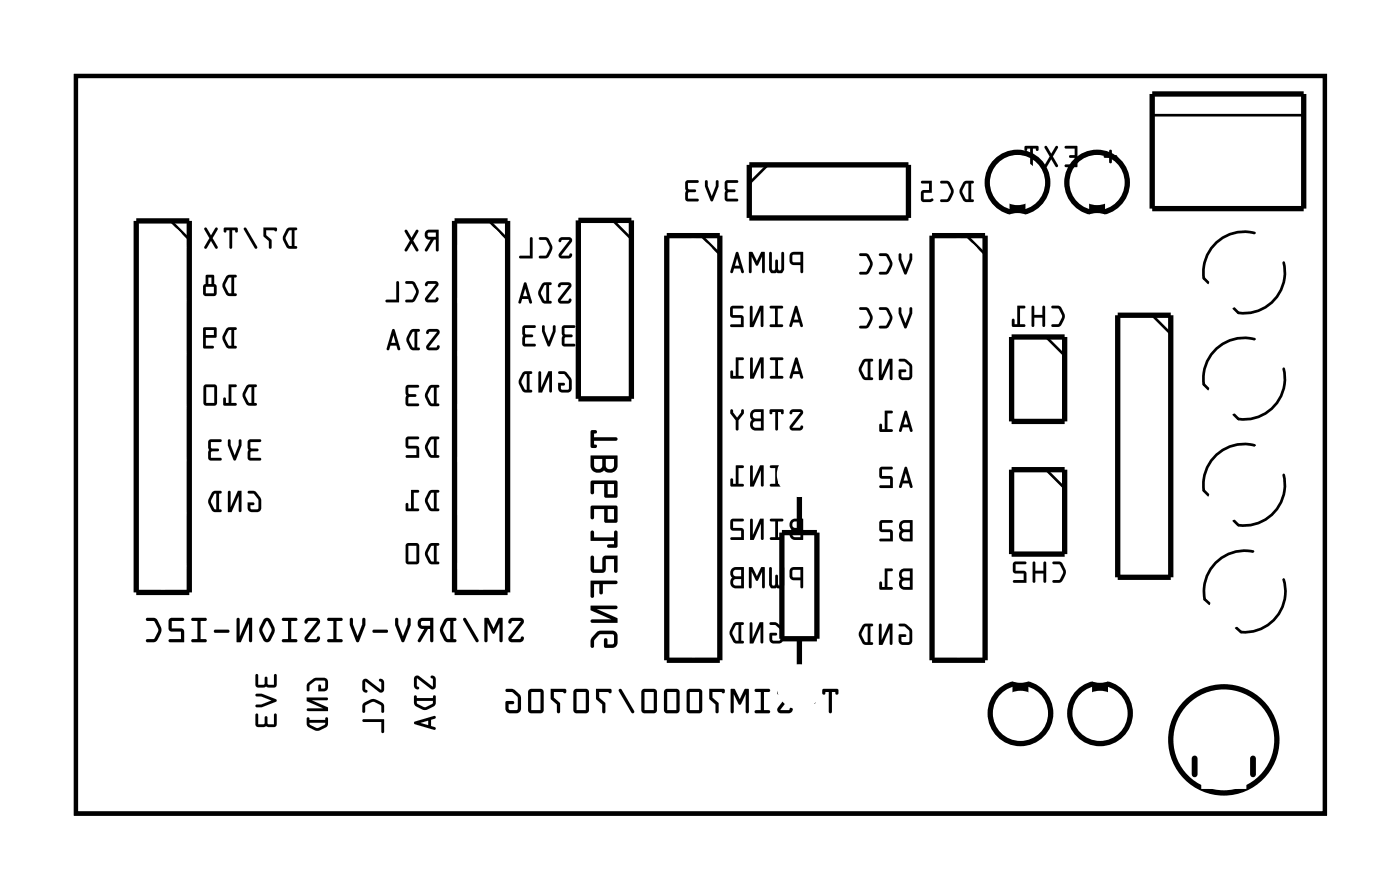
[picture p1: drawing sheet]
<svg xmlns="http://www.w3.org/2000/svg" width="67mm" height="43mm" viewBox="0 0 67 43" stroke-linecap="round" stroke-linejoin="round" font-family="sans-serif">
<path d="M3.6 3.6h59.8v35.3h-59.8z" fill="none" stroke="#000" stroke-width=".2"/>
<g fill="#000">
<path d="M48.5 9.8h.5v.5h-.5zM52.3 9.8h.5v.5h-.5zM48.6 32.6h.5v.5h-.5zM52.4 32.6h.5v.5h-.5z"/>
<path d="M11 13.3h.1v.7h-.2l-.1-.3zM10.8 13.2a.6 .6 0 0 0 0 .9l.5 .1v-.1l-.1-.1v-.7l.1-.1zM9.9 13.7h.3v.3h-.3zM10 13.3h.1v.3h-.1zM9.9 13.2l-.1 .4-.1 .1v.4l.2 .1h.4l.1-.5-.1-.1v-.4z"/>
<path d="M11 13.3h.1v.7h-.2l-.1-.3zM11 13.3l-.2 .4 .1 .3h.2v-.7zM10.8 13.2l-.1 .4v.2l.2 .3 .4 .1v-.1l-.1-.1v-.7l.1-.1zM10.8 13.2h.5l-.1 .1v.7l.1 .1v.1l-.4-.1-.2-.3v-.2zM9.9 13.7h.3v.3h-.3zM9.9 13.7v.3h.3v-.3zM10 13.3h.1v.3h-.1zM10 13.3v.3h.1v-.3zM9.9 13.2l-.1 .4-.1 .1v.4l.2 .1h.4l.1-.5-.1-.1-.1-.4zM9.9 13.2h.4v.4l.1 .1-.1 .5h-.4l-.2-.1v-.4l.1-.1z"/>
<path d="M11 15.8h.1v.7h-.2l-.1-.3zM10.8 15.7a.6 .6 0 0 0 0 .9l.5 .1v-.1l-.1-.1v-.7l.1-.1zM9.7 15.7v.9l.5 .1v-.1l-.3-.1v-.3l.5-.1v-.4zM9.9 15.8h.3v.2h-.3z"/>
<path d="M11 15.8h.1v.7h-.2l-.1-.3zM11 15.8l-.2 .4 .1 .3h.2v-.7zM10.8 15.7l-.1 .4v.2l.2 .4h.4v-.1l-.1-.1v-.7l.1-.1zM10.8 15.7h.5l-.1 .1v.7l.1 .1v.1h-.4l-.2-.4v-.2zM9.7 15.7v.9l.5 .1v-.1l-.3-.1v-.3l.5-.1v-.4zM9.7 15.7h.7v.4l-.5 .1v.3l.3 .1v.1l-.5-.1zM9.9 15.8h.3v.2h-.3zM9.9 15.8v.2h.3v-.2z"/>
<path d="M11.9 18.5h.1v.8l-.1-.1-.2-.3zM11.8 18.5a.6 .6 0 0 0 0 .9h.4l.1-.1h-.1v-.8l.1-.1zM11 18.4l-.1 .9h-.1v-.2l-.1-.1v.4h.6v-.1h-.2v-.8h.2v-.1zM9.9 18.5h.4v.8h-.4zM9.8 18.4l-.1 .9 .2 .1h.4l.1-.1v-.8l-.1-.1z"/>
<path d="M11.9 18.5h.1v.8l-.1-.1-.2-.3zM11.9 18.5l-.2 .4 .2 .3 .1 .1v-.8zM11.8 18.5l-.2 .3v.2l.2 .4h.5v-.1h-.1v-.8l.1-.1zM11.8 18.5l.5-.1-.1 .1v.8h.1v.1h-.5l-.2-.4v-.2zM11 18.4l-.1 .9h-.1v-.2l-.1-.1v.4h.6v-.1h-.2v-.8h.2v-.1zM10.9 18.4h.4v.1h-.2v.8h.2v.1h-.6v-.4l.1 .1v.2h.1zM9.9 18.5h.4v.8h-.4zM9.9 18.5v.8h.4v-.8zM9.8 18.4v.9l.1 .1h.4l.1-.1v-.8l-.1-.1zM9.8 18.4h.5l.1 .1v.8l-.1 .1h-.4l-.2-.1z"/>
<path d="M13.8 11h.2v.8l-.2-.1-.1-.3zM13.7 11a.6 .6 0 0 0 0 .8l.5 .1v-.1h-.1v-.8l.1-.1zM12.6 10.9v.4l.3 .2v.4h.1v-.4l-.3-.2v-.3l.5 .1 .1-.2zM11.7 10.9l.6 1v-.1l-.5-.9zM10.7 10.9l.1 .2 .2-.1v.8l.1 .1v-.9l.2 .1 .1-.2zM9.8 10.9l.2 .5-.2 .5h.1l.2-.4 .3 .4v-.1l-.2-.4 .2-.5h-.1l-.2 .4-.2-.4z"/>
<path d="M13.8 11h.2v.8l-.2-.1-.1-.3zM13.8 11l-.1 .4 .1 .3 .2 .1v-.8zM13.7 11l-.2 .3 .1 .2 .2 .4h.4v-.1h-.1v-.8l.1-.1zM13.7 11l.5-.1-.1 .1v.8h.1v.1h-.4l-.2-.4-.1-.2zM12.6 10.9v.4l.3 .2v.4h.1v-.4l-.3-.2v-.3l.5 .1 .1-.2zM12.6 10.9h.7l-.1 .2-.5-.1v.3l.3 .2v.4h-.1v-.4l-.3-.2zM11.7 10.9l.6 1v-.1l-.5-.9zM11.7 10.9h.1l.5 .9v.1zM10.7 10.9l.1 .2 .2-.1v.8l.1 .1v-.9l.2 .1 .1-.2zM10.7 10.9h.7l-.1 .2-.2-.1v.9l-.1-.1v-.8l-.2 .1zM9.8 10.9l.2 .5-.2 .5h.1l.2-.4 .3 .4v-.1l-.2-.4 .2-.5h-.1l-.2 .4-.2-.4zM9.8 10.9h.1l.2 .4 .2-.4h.1l-.2 .5 .2 .4v.1l-.3-.4-.2 .4h-.1l.2-.5z"/>
<path d="M20.5 11.1h.4v.2h-.4zM20.4 11.1a.25 .25 0 0 0 0 .2 .25 .25 0 0 0 .2 .2l-.3 .5h.2l.3-.5h.1v.5h.1v-1zM19.4 11l.2 .5-.2 .5h.1l.2-.4 .3 .4v-.1l-.2-.4 .2-.5h-.1l-.2 .4-.2-.4z"/>
<path d="M20.5 11.1h.4v.2h-.4zM20.5 11.1v.2h.4v-.2zM20.4 11.1v.2l.2 .2-.3 .5h.2l.3-.5h.1v.5h.1v-1zM20.4 11.1l.6-.1v1h-.1v-.5h-.1l-.3 .5h-.2l.3-.5a.24 .24 0 0 1-.3-.2 .24 .24 0 0 1 .1-.2zM19.4 11l.2 .5-.2 .5h.1l.2-.4 .3 .4v-.1l-.2-.4 .2-.5h-.1l-.2 .4-.2-.4zM19.4 11h.1l.2 .4 .2-.4h.1l-.2 .5 .2 .4v.1l-.3-.4-.2 .4h-.1l.2-.5z"/>
<path d="M20.7 18.6l.1-.1v.8h-.2l-.1-.3zM20.5 18.5a.6 .6 0 0 0 0 .9h.5l-.1-.1v-.8h.1zM19.5 18.5l-.1 .9h.1h.5v-.1h-.5l.1-.3 .3-.1-.3-.1-.1-.3h.5h.1z"/>
<path d="M20.7 18.6l.1-.1v.8h-.2l-.1-.3zM20.7 18.6l-.2 .4 .1 .3h.2v-.8zM20.5 18.5l-.1 .4v.2l.2 .3h.4v-.1h-.1v-.8h.1zM20.5 18.5h.5h-.1v.8h.1v.1h-.4l-.2-.3v-.2zM19.5 18.5l-.1 .9h.1h.5v-.1h-.5l.1-.3 .3-.1-.3-.1-.1-.3h.5h.1zM19.5 18.5h.6l-.1 .1-.5-.1 .1 .3 .3 .1-.3 .1-.1 .3h.5v.1h-.5h-.1z"/>
<path d="M20.4 13.5l-.1 .1 .1 .1 .1-.1h.4l-.5 .6v.2l.1 .1h.4l.1-.1v-.2l-.2 .1h-.3l.5-.6v-.2h-.2zM20.4 13.5h.4h.2v.2l-.5 .6h.3l.2-.1v.2l-.1 .1h-.4l-.1-.1v-.2l.5-.6h-.4l-.1 .1zM19.4 13.5v.1h.3l.2 .3-.2 .4-.3 .1v.1h.3a.6 .6 0 0 0 .3-.7l-.2-.3zM19.4 13.5h.4l.2 .4v.3l-.2 .3-.4-.1v-.1h.3l.2-.3-.2-.4h-.3zM19 13.5v.8h-.5v.2h.6v-1zM19 13.5h.1v1h-.6v-.2h.5z"/>
<path d="M20.4 13.5v.2l.1-.1h.4l-.5 .6v.2l.1 .1h.4l.1-.1v-.2l-.2 .1h-.3l.5-.6v-.2h-.2zM19.4 13.5v.1h.3l.2 .3-.2 .4-.3 .1v.1h.3a.6 .6 0 0 0 .3-.7l-.2-.3zM19 13.5v.8h-.5v.2h.6v-1z"/>
<path d="M20.5 15.8l-.1 .2 .2-.1h.3l-.5 .6v.2l.1 .1 .4-.1h.1v-.2l-.1 .1h-.4l.5-.6v-.2l-.1-.1zM20.5 15.8l.4-.1 .1 .1v.2l-.5 .6h.4l.1-.1v.2l-.1 .1h-.4l-.1-.1v-.2l.5-.6h-.3l-.2 .1zM19.7 15.8l-.2 .4v.2l.2 .3 .4 .1v-.1l-.1-.1v-.7l.1-.1zM19.6 15.8h.5l-.1 .1v.7h.1v.2l-.4-.1-.2-.3v-.2zM19.8 15.9v.7h-.1l-.1-.3zM19.8 15.9l-.2 .4 .1 .3h.1v-.7zM18.8 15.8l-.3 .9h.1l.1-.2h.3l.1 .3-.2-1zM18.8 15.8h.1l.2 1-.1-.3h-.3l-.1 .3-.1-.1zM18.8 16l.1 .4h-.2zM18.8 16l-.1 .4h.2z"/>
<path d="M20.5 15.8l-.1 .2 .2-.1h.3l-.5 .6v.2l.1 .1 .4-.1h.1v-.2l-.1 .1h-.4l.5-.6v-.2l-.1-.1zM19.7 15.8a.6 .6 0 0 0-.1 .9l.4 .1 .1-.1-.1-.1v-.7l.1-.1zM19.8 15.9v.7h-.1l-.1-.3zM18.8 15.8l-.3 .9h.1l.1-.2h.3l.1 .3-.2-1zM18.8 16l.1 .4h-.2z"/>
<path d="M26.8 13.6v.1l.1-.1 .3 .1-.5 .6v.1l.2 .1h.4v-.1v-.1l-.1 .1h-.4l.5-.7v-.1l-.1-.1zM26.8 13.6l.4-.1 .2 .1-.1 .2-.5 .6h.4l.1-.1v.1v.1h-.4l-.2-.1v-.1l.5-.6-.3-.1-.1 .1zM26 13.6l-.2 .4v.2l.2 .3h.4v-.1h-.1v-.8h.1zM26 13.6l.4-.1-.1 .1v.8h.1v.1h-.4l-.2-.3v-.2zM26.1 13.6h.1v.8h-.2l-.1-.4zM26.1 13.7l-.2 .3 .2 .4h.1v-.8zM25.1 13.5l-.3 1h.1l.1-.2h.3l.1 .2-.2-.9zM25.1 13.5l.1 .1 .2 .9-.1-.2h-.3l-.1 .2h-.1zM25.1 13.8l.2 .4h-.3zM25.1 13.8l-.1 .4h.3z"/>
<path d="M26.8 13.6v.1l.1-.1 .3 .1-.5 .6v.1l.2 .1h.4v-.1v-.1l-.1 .1h-.4l.5-.7v-.1l-.1-.1zM26 13.6a.6 .6 0 0 0 0 .9h.3h.1l-.1-.1v-.8l.1-.1zM26.1 13.7l.1-.1v.8h-.2l-.1-.4zM25.1 13.5l-.3 1h.1l.1-.2h.3l.1 .2-.2-.9zM25.1 13.8l.2 .4h-.3z"/>
<path d="M26.7 17.8l.1 .1h.2l.2 .3v.5l-.3-.1v-.1l.1-.1v-.1h-.3l.1 .4 .5 .1 .1-.2a.7 .7 0 0 0-.3-.8zM26.7 17.8h.4l.3 .3v.5l-.1 .2h-.5l-.1-.1v-.4l.3 .1-.1 .1v.1h.3v-.4l-.2-.3h-.3zM25.8 17.8v1h.2l.3-.8v.7l.1 .1v-1h-.1l-.4 .8v-.8zM25.8 17.8h.1v.8l.4-.8h.1v1l-.1-.1v-.7l-.3 .8h-.2zM25 17.8l-.2 .4 .1 .2 .2 .4h.3l.1-.1h-.1v-.8l.1-.1zM25 17.8h.5l-.1 .1v.8h.1l-.1 .1h-.3l-.2-.4-.1-.2zM25.1 17.9h.1v.8l-.1-.1-.1-.3zM25.1 17.9l-.1 .4 .1 .3 .1 .1v-.8z"/>
<path d="M26.7 17.8l.1 .1h.2l.2 .3v.5l-.3-.1v-.1l.1-.1v-.1h-.3l.1 .4 .4 .1 .2-.1a.64 .64 0 0 0-.6-.9zM25.8 17.8v1h.2l.3-.8v.7l.1 .1v-1h-.1l-.4 .8v-.8zM25 17.8a.6 .6 0 0 0 0 .9l.4 .1 .1-.1h-.1v-.8l.1-.1zM25.1 17.9h.1v.8l-.1-.1-.1-.3z"/>
<path d="M26.8 11.4l-.1 .1 .1 .1 .1-.1h.4l-.5 .6v.2l.1 .1h.4l.1-.1v-.2l-.2 .1h-.3l.5-.6v-.2l-.2-.1zM26.8 11.4l.4-.1 .2 .1v.2l-.5 .6h.3l.2-.1v.2l-.1 .1h-.4l-.1-.1v-.2l.5-.6h-.4l-.1 .1zM25.8 11.4v.1h.3l.2 .4-.2 .3h-.3v.1l.4 .1 .2-.3v-.3l-.2-.4zM25.8 11.4h.4l.2 .4v.3l-.2 .3-.4-.1v-.1h.3l.2-.3-.2-.4h-.3zM25.4 11.4v.8h-.5v.2h.6v-1zM25.4 11.4h.1v1h-.6v-.2h.5z"/>
<path d="M26.8 11.4v.2l.1-.1h.4l-.5 .6v.2l.1 .1h.4l.1-.1v-.2l-.2 .1h-.3l.5-.6v-.2l-.2-.1zM25.8 11.4v.1h.3l.2 .3-.2 .4-.3 .1v.1h.3a.6 .6 0 0 0 .3-.7l-.2-.3zM25.4 11.4v.8h-.5v.2h.6v-1z"/>
<path d="M26.9 15.6v.9l.1 .1h.5v-.1h-.5v-.3l.4-.1-.4-.1v-.3h.5v-.1zM26.9 15.6h.6v.1h-.5v.3l.4 .1-.4 .1v.3h.5v.1h-.5l-.1-.1zM26 15.6l-.1 .3 .3 .6 .1 .1 .3-.7v-.3h-.1l-.2 .7-.2-.7zM26 15.6h.1l.2 .7 .2-.7h.1v.3l-.3 .7-.1-.1-.3-.6zM25 15.6v.9l.1 .1h.5v-.1h-.5l.1-.3 .3-.1-.3-.1-.1-.3h.5v-.1zM25 15.6h.7l-.1 .1h-.5l.1 .3 .3 .1-.3 .1-.1 .3h.5v.1h-.5l-.1-.1z"/>
<path d="M26.9 15.6v.9l.1 .1h.5v-.1h-.5v-.3l.4-.1-.4-.1v-.3h.5v-.1zM26 15.6l-.1 .3 .3 .6 .1 .1 .3-.7v-.3h-.1l-.2 .7-.2-.7zM25 15.6v.9l.1 .1h.5v-.1h-.5l.1-.3 .3-.1-.3-.1-.1-.3h.5l.1-.1z"/>
<path d="M34.7 8.7v.9h.1h.5v-.1h-.5v-.3l.4-.1-.4-.1v-.2h.5v-.1zM34.7 8.7h.6v.1h-.5v.2l.4 .1-.4 .1v.3h.5v.1h-.5h-.1zM33.8 8.6v.3l.2 .7h.1l.3-.7v-.2h-.1l-.2 .7-.2-.7zM33.8 8.6l.1 .1 .2 .7 .2-.7h.1v.2l-.3 .7h-.1l-.2-.7zM32.8 8.7v.9h.1h.5v-.1h-.5l.1-.3 .3-.1-.3-.1-.1-.2h.5l.1-.1zM32.8 8.7h.7l-.1 .1h-.5l.1 .2 .3 .1-.3 .1-.1 .3h.5v.1h-.5h-.1z"/>
<path d="M34.7 8.7v.9h.1h.5v-.1h-.5v-.3l.4-.1-.4-.1v-.2h.5v-.1zM33.8 8.6v.3l.2 .7h.1l.3-.7v-.2h-.1l-.2 .7-.2-.7zM32.8 8.7v.9h.1h.5v-.1h-.5l.1-.3 .3-.1-.3-.1-.1-.2h.5l.1-.1z"/>
<path d="M38 12.2h.3v.4l-.3-.1zM37.9 12.1l-.1 .5 .1 .1h.4v.3l.1 .1v-1zM36.8 12.1v.8l.1 .1 .5 .1 .1-.2v-.8h-.1v.8h-.2v-.5l-.1 .5h-.1v-.8zM35.9 12.1v1l.1-.1v-.7l.2 .4 .3-.4v.7l.1 .1v-1h-.2l-.2 .4-.2-.4zM35.3 12.4l.1 .3h-.2zM35.3 12.1l-.3 .9 .1 .1v-.2h.3l.2 .2-.2-1z"/>
<path d="M38 12.2h.3v.4l-.3-.1zM38 12.2v.3l.3 .1v-.4zM37.9 12.1l-.1 .5 .1 .1h.4v.3l.1 .1v-1zM37.9 12.1h.5v1l-.1-.1v-.3h-.4l-.1-.1zM36.8 12.1v.8l.1 .1 .5 .1 .1-.2v-.8h-.1v.8h-.2v-.5l-.1 .5h-.1v-.8zM36.8 12.1h.2v.8h.1l.1-.5v.5h.2v-.8h.1v.8l-.1 .2-.5-.1-.1-.1zM35.9 12.1v1l.1-.1v-.7l.2 .4 .3-.4v.7l.1 .1v-1h-.2l-.2 .4-.2-.4zM35.9 12.1h.1l.2 .4 .2-.4h.2v1l-.1-.1v-.7l-.3 .4-.2-.4v.7l-.1 .1zM35.3 12.3l.1 .4h-.2zM35.3 12.4l-.1 .3h.2zM35.3 12.1l-.3 .9 .1 .1v-.3h.3l.2 .3-.2-1zM35.3 12.1h.1l.2 1-.2-.2h-.3v.2l-.1-.1z"/>
<path d="M38.1 14.9l.1 .4h-.2zM38.1 14.9l-.1 .4h.2zM38.1 14.6l-.3 1h.1l.1-.2h.3l.1 .2-.2-.9zM38.1 14.6l.1 .1 .2 .9-.1-.2h-.3l-.1 .2h-.1zM36.9 14.7v.1h.2v.7h-.2v.1h.6v-.1h-.3v-.7h.3v-.1zM36.9 14.7h.6v.1h-.3v.7h.3v.1h-.7l.1-.1h.2v-.7h-.2zM35.9 14.7v.9h.2l.3-.7v.7h.1v-1h-.1l-.4 .8v-.7zM35.9 14.7h.1v.7l.4-.8h.1v1h-.1v-.7l-.3 .7h-.2zM35 14.7v.4l.1 .1h.4v.3h-.5v.1l.6 .1v-.6h-.5v-.3h.4l.1-.1zM35 14.7h.6l-.1 .1h-.4v.3h.5v.6l-.6-.1v-.1h.5v-.3h-.4l-.1-.1z"/>
<path d="M38.1 14.9l.1 .4h-.2zM38.1 14.6l-.3 1h.1l.1-.2h.3l.1 .2-.2-.9zM36.9 14.7v.1h.2v.7h-.2l-.1 .1h.7v-.1h-.3v-.7h.3v-.1zM35.9 14.7v.9h.2l.3-.7v.7h.1v-1h-.1l-.4 .8v-.7zM35 14.7v.4l.1 .1h.4v.3h-.5v.1l.6 .1v-.6h-.5v-.3h.4l.1-.1z"/>
<path d="M38.1 17.4l.1 .4h-.2zM38.1 17.4l-.1 .4h.2zM38.1 17.1l-.3 1h.1l.1-.2h.3l.1 .2-.2-1zM38.1 17.1h.1l.2 1-.1-.2h-.3l-.1 .2h-.1zM36.9 17.1v.1h.2v.8h-.2v.1h.6v-.1h-.3v-.8h.3v-.1zM36.9 17.1h.6v.1h-.3v.8h.3v.1h-.6v-.1h.2v-.8h-.2zM35.9 17.1v1h.2l.3-.8v.8h.1l.1-1h-.2l-.4 .8v-.7zM35.9 17.1l.1 .1v.7l.4-.8h.2l-.1 1h-.1v-.8l-.3 .8h-.2zM35.2 17.1v.9h-.1v-.2l-.1-.1v.4h.6v-.1h-.2v-.8h.2v-.1zM35.2 17.1h.4v.1h-.2v.8h.2v.1h-.6v-.4l.1 .1v.2h.1z"/>
<path d="M38.1 17.4l.1 .4h-.2zM38.1 17.1l-.3 1h.1l.1-.2h.3l.1 .2-.2-1zM36.9 17.1v.1h.2v.8h-.2v.1h.6v-.1h-.3v-.8h.3v-.1zM35.9 17.1v1h.2l.3-.8v.8h.1l.1-1h-.2l-.4 .8v-.7zM35.2 17.1v.9h-.1v-.2l-.1-.1v.4h.6v-.1h-.2v-.8h.2v-.1z"/>
<path d="M43 17.2v.1h.3l.2 .3v.5l-.3-.1v-.2h.2v-.1h-.4v.4l.1 .1 .5-.1 .1-.5a.48 .48 0 0 0-.7-.4zM42.1 17.2v1h.2l.3-.8v.7l.1 .1v-1h-.1l-.4 .8v-.8zM41.4 17.3h.1v.8l-.1-.1-.2-.3zM41.3 17.2a.6 .6 0 0 0 0 .9l.4 .1 .1-.1h-.1v-.8l.1-.1z"/>
<path d="M43 17.2v.1h.3l.2 .3v.5l-.3-.1v-.2h.2v-.1h-.4v.4l.1 .1 .5-.1 .1-.5a.48 .48 0 0 0-.7-.4zM43 17.2h.4l.3 .3v.5l-.1 .2h-.5l-.1-.1 .1-.4h.3v.1h-.2v.2h.3v-.5l-.2-.2h-.2zM42.1 17.2v1h.2l.3-.8v.7l.1 .1v-1h-.1l-.4 .8v-.8zM42.1 17.2h.1v.8l.4-.8h.1v1l-.1-.1v-.7l-.3 .8h-.2zM41.4 17.3h.1v.8l-.1-.1-.2-.3zM41.4 17.3l-.1 .4 .1 .3 .1 .1v-.8zM41.3 17.2l-.2 .4v.2l.3 .4h.4v-.1h-.1v-.8l.1-.1zM41.3 17.2h.5l-.1 .1v.8h.1v.1h-.4l-.3-.4v-.2z"/>
<path d="M43 12.1v.3l.3 .7h.1l.3-.7v-.2h-.2l-.2 .7-.1-.7zM43 12.1l.2 .1 .1 .7 .2-.7h.2v.2l-.3 .7h-.1l-.3-.7zM42.1 12.1v.1l.3 .1 .2 .3-.2 .4h-.3v.1h.3l.2-.2 .1-.3-.2-.5zM42.1 12.1h.4l.2 .5-.1 .3-.2 .2h-.3v-.1h.3l.2-.4-.2-.3-.3-.1zM41.2 12.1v.1l.3 .1 .2 .3-.2 .4h-.3l-.1 .1h.4l.2-.2 .1-.3-.3-.5zM41.2 12.1h.3l.3 .5-.1 .3-.2 .2h-.4l.1-.1h.3l.1-.4-.1-.3-.3-.1z"/>
<path d="M43 14.7v.3l.3 .7h.1l.3-.7v-.3h-.2l-.2 .8-.1-.8zM43 14.7h.2l.1 .8 .2-.8h.2v.3l-.3 .7h-.1l-.3-.7zM42.1 14.7v.1h.3l.2 .4-.2 .4h-.3v.1h.3l.2-.2 .1-.4-.2-.4zM42.1 14.7h.4l.2 .4-.1 .4-.2 .2h-.3v-.1h.3l.2-.4-.2-.4h-.3zM41.2 14.7v.1h.3l.2 .4-.2 .4h-.3l-.1 .1h.4l.2-.2 .1-.4-.3-.4zM41.2 14.7h.3l.3 .4-.1 .4-.2 .2h-.4l.1-.1h.3l.1-.4-.1-.4h-.3z"/>
<path d="M43 12.1v.3l.3 .7h.1l.3-.7v-.2h-.2l-.2 .7-.1-.7zM42.1 12.1v.1l.3 .1 .2 .3-.2 .4h-.3v.1h.3a.6 .6 0 0 0 .3-.6l-.2-.4zM41.2 12.1v.1l.3 .1 .1 .3-.1 .4h-.4l.1 .1h.2a.6 .6 0 0 0 .4-.6l-.3-.4z"/>
<path d="M43 14.7v.3l.3 .7h.1l.3-.7v-.3h-.2l-.2 .8-.1-.8zM42.1 14.7v.1h.3l.2 .4-.2 .4h-.3v.1h.3a.6 .6 0 0 0 .3-.6l-.2-.4zM41.2 14.7v.1h.3l.1 .4-.1 .4h-.4l.1 .1h.2a.6 .6 0 0 0 .4-.6l-.3-.4z"/>
<path d="M46.2 8.8h.2v.7h-.2l-.1-.3zM46.1 8.7a.6 .6 0 0 0 0 .9l.5 .1v-.1l-.1-.1v-.7l.1-.1zM45 8.7l.1 .1h.3l.1 .3-.1 .4-.4 .1 .1 .1h.2a.6 .6 0 0 0 .3-.7l-.2-.3zM44.1 8.7v.1h.4v.3h-.4v.5l.1 .1h.4l.1-.1v-.1h-.5v-.3h.4v-.6z"/>
<path d="M46.2 8.8h.2v.7h-.2l-.1-.3zM46.2 8.8l-.1 .4 .1 .3h.2v-.7zM46.1 8.7l-.2 .4 .1 .2 .2 .3 .4 .1v-.1l-.1-.1v-.7l.1-.1zM46.1 8.7h.5l-.1 .1v.7l.1 .1v.1l-.4-.1-.2-.3-.1-.2zM45 8.7l.1 .1h.3l.1 .4-.1 .3h-.3l-.1 .1 .4 .1 .2-.3 .1-.3-.3-.4zM45 8.7h.4l.3 .4-.1 .3-.2 .3-.4-.1 .1-.1h.3l.1-.3-.1-.4h-.3zM44.1 8.7v.1h.4v.3h-.4v.5l.1 .1h.4l.1-.2h-.5v-.3h.4v-.6zM44.1 8.7l.5-.1v.6h-.4v.3h.5v.1l-.1 .1h-.4l-.1-.1v-.5h.4v-.3h-.4z"/>
<path d="M50.4 14.6v.2h.3l.2 .3-.2 .4h-.3l-.1 .1h.4l.2-.2 .1-.3-.3-.4zM50.4 14.6l.3 .1 .3 .4-.1 .3-.2 .2h-.4l.1-.1h.3l.2-.4-.2-.3h-.3zM49.4 14.6v1h.1v-.4h.4v.4h.1v-.9h-.1v.4h-.4v-.4zM49.4 14.6l.1 .1v.4h.4v-.4h.1v.9h-.1v-.4h-.4v.4h-.1zM48.7 14.6v.9h-.1v-.2h-.1l-.1 .3h.7v-.1h-.3v-.7h.3v-.1zM48.7 14.6l.4 .1v.1h-.3v.7h.3v.1h-.7l.1-.3h.1v.2h.1z"/>
<path d="M50.4 14.6v.2h.3l.1 .3-.1 .4-.4 .1h.1h.2a.6 .6 0 0 0 .4-.6l-.3-.3zM49.4 14.6v1h.1v-.4h.4v.4h.1v-.9h-.1v.4h-.4v-.4zM48.7 14.6v.9h-.1v-.2h-.1l-.1 .3h.7v-.1h-.3v-.7h.3v-.1z"/>
<path d="M52.9 7.4v.1l.2 .1 .1 .2v-.2l.3-.1-.3-.1v-.2l-.1 .2zM52.9 7.4h.2l.1-.2v.2l.3 .1-.3 .1v.2l-.1-.2h-.2zM51 7v.1h.5v.3l-.3 .1 .3 .1v.3h-.5v.1h.6v-1zM51 7h.6v1h-.6v-.1h.5v-.3l-.3-.1 .3-.1v-.3h-.5zM50 7l.3 .5-.3 .5h.1l.2-.4 .3 .4v-.1l-.2-.4 .3-.5h-.2l-.2 .4-.2-.4zM50 7h.1l.2 .4 .2-.4h.2l-.3 .5 .2 .4v.1l-.3-.4-.2 .4h-.1l.3-.5zM49.1 7v.2l.2-.1v.8l.1 .1 .1-.9 .2 .1v-.2zM49.1 7h.6v.2l-.2-.1-.1 .9-.1-.1v-.8l-.2 .1z"/>
<path d="M52.9 7.4v.2h.2l.1 .2v-.2l.3-.1-.3-.1v-.2l-.1 .2zM51 7v.1h.5v.3l-.3 .1 .3 .1v.3h-.5v.1h.6v-1zM50 7l.3 .5-.3 .5h.1l.2-.4 .3 .4v-.1l-.2-.4 .3-.5h-.2l-.2 .4-.2-.4zM49.1 7v.2l.2-.1v.8l.1 .1 .1-.9 .2 .1v-.2z"/>
<path d="M3.6 3.6v35.3h59.8v-35.3zM3.6 3.6h59.8v35.3h-59.8z"/>
<path d="M11.9 21.1v.9h.1h.5v-.1h-.5v-.3l.4-.1-.4-.1v-.2h.4l.1-.1zM11.9 21.1h.6l-.1 .1h-.4v.2l.4 .1-.4 .1v.3h.5v.1h-.5h-.1zM10.9 21v.3l.3 .7h.1l.3-.7v-.2h-.2l-.2 .7-.2-.7zM10.9 21l.1 .1 .2 .7 .2-.7h.2v.2l-.3 .7h-.1l-.3-.7zM10 21.1v.9h.1h.5v-.1h-.5v-.3l.4-.1-.4-.1v-.2h.5v-.1zM10 21.1h.6v.1h-.5v.2l.4 .1-.4 .1v.3h.5v.1h-.5h-.1z"/>
<path d="M11.9 23.5v.1h.3l.2 .4-.1 .4-.3-.1v-.1h.1l.1-.1-.3-.1v.4l.5 .1 .1-.2a.7 .7 0 0 0-.2-.7zM11.9 23.5h.3l.3 .4v.4l-.1 .2h-.4l-.1-.1v-.4l.3 .1-.1 .1h-.1v.2l.4-.1-.1-.4-.2-.3h-.2zM10.9 23.5v1h.2l.3-.8v.7l.1 .1 .1-1h-.2l-.4 .8v-.7zM10.9 23.5l.1 .1v.7l.4-.8h.2l-.1 1-.1-.1v-.7l-.3 .8h-.2zM10.2 23.6l-.2 .3v.2l.2 .4h.4v-.1h-.1v-.8l.1-.1zM10.2 23.6l.4-.1-.1 .1v.8h.1v.1h-.4l-.2-.4v-.2zM10.3 23.6h.1v.8l-.2-.1-.1-.3zM10.3 23.6l-.2 .4 .2 .3 .1 .1v-.8z"/>
<path d="M11.9 21.1v.9h.1h.5v-.1h-.5v-.3l.4-.1-.4-.1v-.2h.4l.1-.1zM10.9 21v.3l.3 .7h.1l.3-.7v-.2h-.2l-.2 .7-.2-.7zM10 21.1v.9h.1h.5v-.1h-.5v-.3l.4-.1-.4-.1v-.2h.5v-.1z"/>
<path d="M11.9 23.5v.1h.3l.2 .4-.1 .4-.3-.1v-.1h.1l.1-.1-.3-.1v.4l.4 .1 .2-.1a.64 .64 0 0 0-.6-.9zM10.9 23.5v1h.2l.3-.8v.7l.1 .1 .1-1h-.2l-.4 .8v-.7zM10.2 23.6a.6 .6 0 0 0 0 .8l.4 .1v-.1h-.1v-.8l.1-.1zM10.3 23.6h.1v.8l-.2-.1-.1-.3z"/>
<path d="M12.2 32.3v.5l.1 .1h.8l.1-.1v-.5h-.1v.5h-.3l-.1-.4v.4h-.3v-.5zM12.2 33.2l.1 .1 .7 .2-.7 .2v.1h.2l.7-.2v-.1l-.7-.3zM12.2 34.2v.5l.1 .1h.8l.1-.1v-.6l-.1 .1v.5l-.3-.1-.1-.3v.3l-.3 .1v-.5z"/>
<path d="M12.2 32.3v.5l.1 .1h.8l.1-.1v-.5h-.1v.5h-.3l-.1-.4v.4h-.3v-.5zM12.2 32.3h.2v.5h.3v-.4l.1 .4h.3v-.5h.1v.5l-.1 .1h-.8l-.1-.1zM12.2 33.2l.1 .1 .7 .2-.7 .2v.1h.2l.7-.2v-.1l-.7-.3zM12.2 33.2h.3l.7 .3v.1l-.7 .2h-.2v-.1l.7-.2-.7-.2zM12.2 34.2v.5l.1 .1h.8l.1-.1v-.6l-.1 .1v.5l-.3-.1-.1-.3v.3l-.3 .1v-.5zM12.2 34.2h.2v.5l.3-.1v-.3l.1 .3 .3 .1v-.5l.1-.1v.6l-.1 .1h-.8l-.1-.1z"/>
<path d="M14.8 32.7l-.1 .1v.3l.1-.3 .3-.2h.4l.1 .3-.2 .1v-.2h-.1l-.1 .3h.4l.1-.1v-.4l-.2-.2a.7 .7 0 0 0-.7 .3zM14.7 33.4v.2l.8 .3h-.8v.1h1v-.1l-.8-.4h.7l.1-.1zM14.7 34.3v.4a.6 .6 0 0 0 .9 .1l.1-.1v-.4l-.1 .2h-.8v-.2zM14.8 34.6h.8l-.4 .2-.3-.1z"/>
<path d="M14.8 32.7l-.1 .1v.3l.1-.3 .3-.2h.4l.1 .3-.2 .1v-.2h-.1l-.1 .3h.4l.1-.1v-.4l-.2-.2a.7 .7 0 0 0-.7 .3zM14.8 32.7l.3-.3h.5l.1 .2v.4l-.1 .1h-.4l.1-.3h.1v.2l.1-.1 .1-.3h-.4l-.4 .2v.2l-.1 .1v-.3zM14.7 33.4v.2l.8 .3h-.8v.1h1v-.1l-.8-.4h.7l.1-.1zM14.7 33.4h1l-.1 .1h-.7l.8 .4v.1h-1v-.1h.8l-.8-.3zM14.7 34.3v.4l.4 .2h.2l.4-.2v-.4l-.1 .2h-.8v-.2zM14.7 34.3h.1v.2h.8l.1-.2v.4l-.4 .2-.2 .1-.4-.3zM14.8 34.6h.8l-.4 .2-.3-.1zM14.8 34.6l.1 .1 .3 .1 .4-.2z"/>
<path d="M17.4 32.5l-.1 .5 .2 .1h.1l-.1-.1v-.4l.7 .5h.2v-.4l-.1-.2h-.2l.2 .2-.1 .3-.6-.5zM17.4 33.6l-.1 .4 .1 .1 .1-.3 .3-.2 .4 .2 .1 .3h.1v-.3a.61 .61 0 0 0-.7-.3zM17.4 34.4v.2h.9v.4h.1v-.6z"/>
<path d="M17.4 32.5l-.1 .5 .2 .1h.1l-.1-.1v-.4l.7 .5h.2v-.4l-.1-.2h-.2l.2 .2-.1 .3-.6-.5zM17.4 32.5h.2l.6 .5 .1-.3-.2-.2h.2l.1 .2v.4h-.2l-.7-.5v.4l.1 .1h-.1l-.2-.1zM17.4 33.6v.5h.1v-.3l.4-.2 .3 .2 .1 .3h.1v-.4l-.4-.2h-.2zM17.4 33.6l.4-.1h.2l.4 .2v.4h-.1l-.1-.4-.3-.1-.4 .2v.3h-.1zM17.4 34.4v.1h.9v.5h.1v-.6zM17.4 34.4h1v.6h-.1v-.4h-.9z"/>
<path d="M19.9 32.4l-.1 .4 .1 .2 .2-.1-.1-.1v-.3l.7 .5 .2-.1v-.4l-.1-.2-.2 .1 .1 .1v.4l-.6-.5zM20 33.5h.7v.1l-.4 .2-.3-.1zM19.8 33.3l.1 .4a.61 .61 0 0 0 .9 .1l.1-.2-.1-.3-.1 .1h-.7l-.1-.1zM20.1 34.6l.4-.1v.2zM19.8 34.6l.1 .1 1 .2-.3-.2v-.3h.3l-.1-.1z"/>
<path d="M19.9 32.4l-.1 .4 .1 .2 .2-.1-.1-.1v-.3l.7 .5 .2-.1v-.4l-.1-.2-.2 .1 .1 .1v.4l-.6-.5zM19.9 32.4h.2l.6 .5v-.4l-.1-.1 .2-.1 .1 .2v.4l-.2 .1-.7-.5v.3l.1 .1-.2 .1-.1-.2zM20 33.5h.7v.1l-.4 .2-.3-.1zM20 33.5v.2l.3 .1 .4-.2v-.1zM19.8 33.3l.1 .4a.61 .61 0 0 0 .9 .1l.1-.2-.1-.3-.1 .1h-.7l-.1-.1zM19.8 33.3h.1l.1 .1h.7l.1-.1 .1 .4-.4 .2h-.3l-.3-.2zM20.1 34.6l.4-.1v.2zM20.1 34.6l.4 .1v-.2zM19.8 34.6l.1 .1 1 .2-.3-.2v-.3h.3l-.1-.1zM19.8 34.6l1-.3 .1 .1h-.3v.3l.3 .2-1-.2z"/>
<path d="M20.7 23.6h.1v.7h-.2l-.1-.3zM20.5 23.5a.6 .6 0 0 0 0 .9l.5 .1v-.1l-.1-.1v-.7l.1-.1zM19.7 23.4v.9h-.1l-.1-.2-.1 .3 .6 .1v-.2h-.2v-.7h.2l.1-.1z"/>
<path d="M20.7 23.6h.1v.7h-.2l-.1-.3zM20.7 23.6l-.2 .4 .1 .3h.2v-.7zM20.5 23.5l-.1 .4v.2l.2 .3 .4 .1v-.1l-.1-.1v-.7l.1-.1zM20.5 23.5h.5l-.1 .1v.7l.1 .1v.1l-.4-.1-.2-.3v-.2zM19.7 23.4v.9h-.2v-.2l-.1 .3 .6 .1v-.2h-.2v-.7h.2l.1-.1zM19.7 23.4l.4 .1-.1 .1h-.2v.7h.2v.2l-.6-.1 .1-.3 .1 .2h.1z"/>
<path d="M20.7 26.1h.1v.8l-.2-.1-.1-.3zM20.5 26.1a.6 .6 0 0 0 0 .8l.5 .1v-.1h-.1v-.8l.1-.1zM19.6 26.1h.3v.8h-.3zM19.5 26l-.1 .9 .2 .1h.4l.1-.1v-.8l-.2-.1z"/>
<path d="M20.7 26.1h.1v.8l-.2-.1-.1-.3zM20.7 26.1l-.2 .4 .1 .3 .2 .1v-.8zM20.5 26.1l-.1 .3v.2l.2 .4h.4v-.1h-.1v-.8l.1-.1zM20.5 26h.5l-.1 .1v.8h.1v.1h-.4l-.2-.4v-.2zM19.5 26.1h.4v.8h-.4zM19.6 26.1v.8h.3v-.8zM19.5 26l-.1 .9 .2 .1h.4l.1-.1v-.8l-.2-.1zM19.5 26h.4l.2 .1v.8l-.1 .1h-.4l-.2-.1z"/>
<path d="M20.7 21h.1v.8l-.2-.1-.1-.3zM20.5 21a.6 .6 0 0 0 0 .8l.5 .1v-.1h-.1v-.8l.1-.1zM19.5 20.9l-.1 .5 .1 .1h.4v.3h-.4l-.1 .1h.7l-.1-.5-.5-.1v-.3h.5l.1-.1z"/>
<path d="M20.7 21h.1v.8l-.2-.1-.1-.3zM20.7 21l-.2 .4 .1 .3 .2 .1v-.8zM20.5 21l-.1 .3v.2l.2 .4h.4v-.1h-.1v-.8l.1-.1zM20.5 21l.5-.1-.1 .1v.8h.1v.1h-.4l-.2-.4v-.2zM19.5 20.9l-.1 .5 .1 .1h.4v.3h-.4l-.1 .1h.7l-.1-.5-.5-.1v-.3h.5l.1-.1zM19.5 20.9h.6l-.1 .1h-.5v.3l.5 .1 .1 .5h-.7l.1-.1h.4v-.3h-.4l-.1-.1z"/>
<path d="M24.4 29.6v.2l.1-.1h.4l-.5 .8v.1l.1 .1h.5l.1-.1-.1-.1-.1 .1h-.4l.5-.8 .1-.1-.2-.1zM24.4 29.6h.5l.2 .1v.1l-.6 .8h.4l.1-.1 .1 .1-.1 .1h-.5l-.2-.1 .1-.1 .5-.8h-.4l-.1 .1zM23.2 29.6v1.1h.1v-.9l.3 .5 .3-.5v.9h.1l.1-1.1h-.2l-.3 .5-.2-.5zM23.2 29.6h.2l.2 .5 .3-.5h.2l-.1 1.1h-.1v-.9l-.3 .5-.3-.5v.9h-.1zM22.2 29.6l.6 1.1h.1v-.1l-.6-1zM22.2 29.6h.1l.6 1v.1h-.1zM21.4 29.7h.2v.9l-.2-.1-.2-.3zM21.4 29.7l-.2 .5 .2 .3 .2 .1v-.9zM21.3 29.6l-.2 .5v.2l.2 .4h.5v-.1h-.1v-.9l.1-.1h-.3zM21.3 29.6h.2h.4l-.1 .1h-.1v.9h.1v.1h-.5l-.2-.4v-.2zM20.2 29.7h.4v.2h-.4zM20.2 29.7v.2h.4v-.2zM20.1 29.6l-.1 .4 .3 .1-.3 .6h.1l.4-.6h.1v.6h.1v-1.1zM20.1 29.6h.6v1.1h-.1v-.6h-.1l-.4 .6h-.1l.3-.6a.27 .27 0 0 1-.3-.1 .27 .27 0 0 1 .1-.4zM18.9 29.6v.3l.3 .8h.1l.4-.8v-.3h-.2v.3l-.2 .6-.2-.6v-.3zM18.9 29.6h.2v.3l.2 .5 .2-.5v-.3h.2v.3l-.4 .8h-.1l-.3-.8zM17.9 30.2v.1h.6l.1-.1-.1-.1zM17.8 30.2l.7-.1 .1 .1-.1 .1h-.6zM16.8 29.6l-.1 .3 .4 .8h.1l.3-.8v-.3h-.2v.3l-.2 .6-.2-.6v-.3zM16.8 29.6h.1v.3l.2 .5 .2-.5v-.3h.2v.3l-.3 .8h-.2l-.3-.8zM15.7 29.6v.1h.3v.9h-.3v.1h.7v-.1h-.3v-.9h.3v-.1zM15.7 29.6h.7v.1h-.3v.9h.3v.1h-.7v-.1h.3v-.9h-.3zM14.6 29.6v.2l.2-.1h.4l-.6 .8v.1l.1 .1h.5l.1-.1v-.1l-.2 .1h-.4l.6-.8v-.1l-.1-.1zM14.6 29.6h.6l.1 .1v.1l-.6 .8h.4l.2-.1v.1l-.1 .1h-.5l-.1-.1v-.1l.6-.8h-.4l-.2 .1zM13.5 29.6v.1h.3v.9h-.3v.1h.7v-.1h-.3v-.9h.3v-.1zM13.5 29.6h.7v.1h-.3v.9h.3v.1h-.7v-.1h.3v-.9h-.3zM12.6 29.6l-.2 .6 .2 .5h.2l.3-.4v-.2l-.2-.5h-.1zM12.6 29.6h.2h.1l.2 .5v.2l-.3 .4h-.2l-.2-.5zM12.8 29.7l.2 .5-.2 .4-.2-.4zM12.8 29.7l-.2 .5 .2 .4 .2-.4zM11.3 29.6v1.1h.2l.4-.9v.9h.1l.1-1.1h-.2l-.4 .9v-.9zM11.3 29.6h.2v.9l.4-.9h.2l-.1 1.1h-.1v-.9l-.4 .9h-.2zM10.3 30.2v.1h.6l.1-.1-.1-.1zM10.3 30.2l.6-.1 .1 .1-.1 .1h-.6zM9.2 29.6v.1h.3v.9h-.3v.1h.7v-.1h-.3v-.9h.3v-.1zM9.2 29.6h.7v.1h-.3v.9h.3v.1h-.7v-.1h.3v-.9h-.3zM8.1 29.6v.5l.1 .1h.5v.4h-.6v.1h.7v-.6h-.6v-.4h.5l.1-.1zM8.1 29.6h.7l-.1 .1h-.5v.4h.6v.6h-.7v-.1h.6v-.4h-.5l-.1-.1zM7 29.6v.1h.4l.2 .5-.2 .4h-.4v.1h.4l.2-.3 .1-.3-.2-.5zM7 29.6h.5l.2 .5-.1 .3-.2 .3h-.4v-.1h.4l.2-.4-.2-.5h-.4z"/>
<path d="M24.4 29.6v.2l.1-.1h.4l-.5 .8v.1l.1 .1h.5l.1-.1-.1-.1-.1 .1h-.4l.5-.8 .1-.1-.2-.1zM23.2 29.6v1.1h.1v-.9l.3 .5 .3-.5v.9h.1l.1-1.1h-.2l-.3 .5-.2-.5zM22.2 29.6l.6 1.1h.1v-.1l-.6-1zM21.4 29.7h.2v.9l-.2-.1-.2-.3zM21.3 29.6a.69 .69 0 0 0 0 1.1h.5h.1l-.2-.1v-.9l.1-.1h-.3zM20.2 29.7h.4v.2h-.4zM20.1 29.6a.28 .28 0 0 0-.1 .4 .28 .28 0 0 0 .3 .1l-.3 .6h.1l.4-.6h.1v.6h.1v-1.1zM18.9 29.6v.3l.3 .8h.1l.4-.8v-.3h-.2v.3l-.2 .5-.2-.5v-.3zM17.9 30.2v.1h.6l.1-.1-.1-.1zM16.8 29.6l-.1 .3 .4 .8h.1l.3-.8v-.3h-.2v.3l-.2 .5-.2-.5v-.3zM15.7 29.6v.1h.3v.9h-.3v.1h.7v-.1h-.3v-.9h.3v-.1zM14.6 29.6v.2l.2-.1h.4l-.6 .8v.1l.1 .1h.5l.1-.1v-.1l-.2 .1h-.4l.6-.8v-.1l-.1-.1zM13.5 29.6v.1h.3v.9h-.3v.1h.7v-.1h-.3v-.9h.3v-.1zM12.6 29.6l-.2 .6 .2 .4a.2 .2 0 0 0 .4 0l.1-.5-.2-.5h-.1zM12.8 29.7l.2 .5-.2 .4-.2-.4zM11.3 29.6v1.1h.2l.4-.9v.9h.1l.1-1.1h-.2l-.4 .9v-.9zM10.3 30.2v.1h.6l.1-.1-.1-.1zM9.2 29.6v.1h.3v.9h-.3v.1h.7v-.1h-.3v-.9h.3v-.1zM8.1 29.6v.5l.1 .1h.5v.4h-.6v.1h.7v-.6h-.6v-.4h.5l.1-.1zM7 29.6v.1h.4l.2 .4-.2 .5h-.4v.1h.3a.69 .69 0 0 0 .4-.7l-.2-.4z"/>
<path d="M28.3 20.6v.8h.3v-.1h-.2v-.2l1.2-.1-.1-.1h-1.1v-.2l.2-.1zM29 22h.4v.3a.2 .2 0 0 1-.2 .2 .2 .2 0 0 1-.2-.2zM28.4 22h.4v.3a.2 .2 0 0 1-.2 .2 .2 .2 0 0 1-.2-.2zM28.3 21.8v.5a.37 .37 0 0 0 .2 .3 .37 .37 0 0 0 .4-.1 .38 .38 0 0 0 .4 .1 .38 .38 0 0 0 .3-.3l-.1-.5zM29.1 23.2h.3v.5h-.3zM28.3 23v.6h.1v-.4h.5l.1 .6h.6l-.1-.8zM29.1 24.4h.3v.5h-.3zM28.3 24.2v.6h.1v-.4h.5l.1 .6h.6l-.1-.8zM28.3 25.4v.5h1.1v.1l-.3 .1v.1h.5l-.1-.8h-.1v.3h-1v-.3zM28.3 26.6v.6l.1 .2h.6v-.6h.4v.6h.2v-.8h-.7l-.1 .6h-.4v-.6zM28.3 27.8v.7l.1 .1v-.1v-.5h.3v.4h.1h.1v-.4h.6l.1-.1-.1-.1zM28.3 29v.2l1 .4h-.9l-.1 .1v.1h1.3v-.2l-1-.5h.9h.1l-.1-.1zM28.6 30.2a.61 .61 0 0 0-.3 .8h.1v-.4l.4-.3 .6 .1-.1 .4h-.2v-.2h-.2l.1 .4h.4l.1-.2v-.5l-.1-.1z"/>
<path d="M28.3 20.6v.8h.3v-.1h-.2v-.2l1.2-.1-.1-.1h-1.1v-.2l.2-.1zM28.3 20.6h.3v.1h-.2v.2h1.1l.1 .1-1.2 .1v.2h.2v.1h-.3zM29 22h.4v.3a.2 .2 0 0 1-.2 .2 .2 .2 0 0 1-.2-.2zM29 22v.3a.2 .2 0 0 0 .2 .2 .2 .2 0 0 0 .2-.2v-.3zM28.4 22h.4v.3l-.1 .1-.2-.1zM28.4 22v.3a.21 .21 0 0 0 .4 .1v-.4zM28.3 21.8v.5l.1 .2 .3 .1 .2-.1 .3 .1a.34 .34 0 0 0 .4-.3l-.1-.5zM28.3 21.8h1.2l.1 .5a.37 .37 0 0 1-.6 .3l-.1-.1-.3 .1a.33 .33 0 0 1-.3-.3zM29.1 23.2h.3v.5h-.3zM29.1 23.2v.5h.3v-.5zM28.3 23v.6h.1v-.4h.5l.1 .6h.6l-.1-.8zM28.3 23h1.2l.1 .8h-.6l-.1-.6h-.5v.4h-.1zM29.1 24.4h.3v.5h-.3zM29.1 24.4v.5h.3v-.5zM28.3 24.2v.6h.1v-.4h.5l.1 .6h.6l-.1-.8zM28.3 24.2h1.2l.1 .8h-.6l-.1-.6h-.5v.4h-.1zM28.3 25.4v.5h1.1v.1l-.3 .1v.1h.5l-.1-.8h-.1v.3h-1v-.3zM28.3 25.4h.1v.3h1v-.3h.1l.1 .8h-.5v-.1l.3-.1v-.1h-1.1zM28.3 26.6v.6l.1 .2h.6v-.6h.4v.6h.2v-.8h-.7l-.1 .6h-.4v-.5zM28.3 26.6h.1v.6h.4l.1-.6h.7v.8h-.2v-.6h-.4v.6h-.6l-.1-.2zM28.3 27.8v.7l.1 .1v-.1v-.5h.3v.4h.1h.1v-.4h.6l.1-.1-.1-.1zM28.3 27.8h1.2l.1 .1-.1 .1h-.6v.4h-.1h-.1v-.4h-.3v.5v.1l-.1-.1zM28.3 29v.2l1 .4h-.9l-.1 .1v.1h1.3l-.1-.2-.9-.4 .9-.1h.1l-.1-.1zM28.3 29h1.2l.1 .1-.1 .1h-.9l1 .4v.2h-1.3v-.1l.1-.1h.9l-1-.4zM28.6 30.2a.61 .61 0 0 0-.3 .8h.1v-.4l.4-.3 .6 .1-.1 .4h-.2v-.2h-.2v.4h.5l.1-.2v-.5l-.1-.1zM28.6 30.2h.8l.1 .1v.5l-.1 .2h-.4l-.1-.4h.2v.2h.2l.1-.4-.6-.1-.3 .3-.1 .4h-.1v-.4z"/>
<path d="M36.9 29.8v.1h.2l.3 .3-.1 .5-.3-.1v-.2h.2v-.1h-.4l.1 .4 .1 .1 .4-.1 .1-.5a.48 .48 0 0 0-.6-.4zM35.9 29.8v1h.2l.3-.8v.7l.1 .1v-1h-.1l-.4 .8v-.8zM35.2 29.9h.2v.8l-.2-.1-.1-.3zM35.1 29.8a.6 .6 0 0 0 0 .9l.5 .1v-.1h-.1v-.8l.1-.1z"/>
<path d="M36.9 29.8v.1h.2l.3 .3-.1 .5-.3-.1v-.2h.2v-.1h-.4l.1 .4 .1 .1 .4-.1 .1-.5a.48 .48 0 0 0-.6-.4zM36.9 29.8h.3l.3 .3v.5l-.1 .2h-.4l-.1-.1v-.4h.3v.1h-.2v.2h.4l-.1-.5-.2-.2h-.2zM35.9 29.8v1h.2l.3-.8v.7l.1 .1v-1h-.1l-.4 .8v-.8zM35.9 29.8h.1v.8l.4-.8h.1v1l-.1-.1v-.7l-.3 .8h-.2zM35.2 29.9h.2v.8l-.2-.1-.1-.3zM35.2 29.9l-.1 .4 .1 .3 .2 .1v-.8zM35.1 29.8l-.2 .4 .1 .2 .2 .4h.4v-.1h-.1v-.8l.1-.1zM35.1 29.8h.5l-.1 .1v.8h.1v.1h-.4l-.2-.4-.1-.2z"/>
<path d="M38 27.3h.3v.3h-.3zM37.9 27.2l-.1 .4 .1 .2h.4v.3l.1 .1v-1.1zM36.8 27.2v.8l.1 .1h.5l.1-.1v-.8h-.1v.8h-.2v-.5l-.1 .5h-.1v-.8zM35.9 27.1v1h.1v-.7l.2 .4 .3-.4v.7h.1v-1h-.2l-.2 .5-.2-.5zM35.1 27.8l.4-.1v.3h-.4zM35.1 27.3h.4v.3l-.4-.1zM35 27.2v.2l.1 .2a.3 .3 0 0 0-.1 .4 .3 .3 0 0 0 .2 .2l.4-.1v-1z"/>
<path d="M38 27.3h.3v.3h-.3zM38 27.3v.3h.3v-.3zM37.9 27.2l-.1 .4 .1 .2h.4v.3h.1v-1zM37.9 27.2l.5-.1v1.1l-.1-.1v-.3h-.4l-.1-.2zM36.8 27.2v.8l.1 .1h.5l.1-.1v-.8h-.1v.8h-.2v-.5l-.1 .5h-.1v-.8zM36.8 27.2h.2v.8h.1l.1-.5v.5h.2v-.8h.1v.8l-.1 .1h-.5l-.1-.1zM35.9 27.1v1h.1v-.7l.2 .4 .3-.4v.7h.1v-1h-.2l-.2 .5-.2-.5zM35.9 27.1h.1l.2 .5 .2-.5h.2v1h-.1v-.7l-.3 .4-.2-.4v.7h-.1zM35.1 27.7h.4v.3h-.4zM35.1 27.8v.2h.4v-.3zM35.1 27.3h.4v.3l-.4-.1zM35.1 27.3v.2l.4 .1v-.3zM35 27.2v.2l.1 .2-.1 .4 .1 .1h.5v-1zM35 27.2l.6-.1v1l-.4 .1a.3 .3 0 0 1-.2-.2 .3 .3 0 0 1 .1-.4l-.1-.2z"/>
<path d="M38 22.9l.3-.1v.4l-.3-.1zM38 22.4h.3v.3h-.3zM37.9 22.3l-.1 .3 .1 .2a.3 .3 0 0 0-.1 .3 .3 .3 0 0 0 .3 .2h.4v-1zM36.9 22.3v.1h.2v.8h-.2l.6 .1v-.1h-.3v-.8h.3v-.1zM35.9 22.3v1h.2l.3-.8v.7l.1 .1 .1-1h-.2l-.4 .8v-.8zM35.2 22.3v.9h-.1v-.3h-.1v.3l.6 .1v-.1h-.2v-.8h.2v-.1z"/>
<path d="M38 22.9l.3-.1v.4l-.3-.1zM38 22.9v.2l.3 .1v-.4zM38 22.4h.3v.3h-.3zM38 22.4v.3h.3v-.3zM37.9 22.3l-.1 .2 .1 .3-.1 .3 .2 .2h.4v-1zM37.9 22.3h.6v1h-.4a.3 .3 0 0 1-.3-.2 .3 .3 0 0 1 .1-.3l-.1-.2zM36.9 22.3v.1h.2v.8h-.2l.6 .1v-.1h-.3v-.8h.3v-.1zM36.9 22.3h.6v.1h-.3v.8h.3v.1l-.6-.1h.2v-.8h-.2zM35.9 22.3v1h.2l.3-.8v.7l.1 .1 .1-1h-.2l-.4 .8v-.8zM35.9 22.3h.1v.8l.4-.8h.2l-.1 1-.1-.1v-.7l-.3 .8h-.2zM35.2 22.3v.9h-.1v-.3h-.1v.3l.6 .1v-.1h-.2v-.8h.2v-.1zM35.2 22.3h.4v.1h-.2v.8h.2v.1l-.6-.1v-.3h.1v.3h.1z"/>
<path d="M38 25.4h.3v.3h-.3zM38 25h.3v.3l-.3-.1zM37.9 24.9l-.1 .2 .1 .2a.3 .3 0 0 0-.1 .3 .3 .3 0 0 0 .3 .2h.4v-1zM36.9 24.8v.1l.2 .1v.7h-.2v.1h.6v-.1h-.3v-.7l.3-.1zM35.9 24.8v1h.2l.3-.7v.7h.1l.1-1h-.2l-.4 .8v-.7zM35 24.9v.4l.1 .1h.4v.3h-.5v.1h.6v-.5h-.5v-.3h.5v-.1z"/>
<path d="M38 25.4h.3v.3h-.3zM38 25.4v.3h.3v-.3zM38 25h.3v.3l-.3-.1zM38 25v.2l.3 .1v-.3zM37.9 24.9l-.1 .2 .1 .2-.1 .4 .2 .1h.4v-1zM37.9 24.9l.6-.1v1h-.4a.3 .3 0 0 1-.3-.2 .3 .3 0 0 1 .1-.3l-.1-.2zM36.9 24.8v.1l.2 .1v.7h-.2v.1h.6v-.1h-.3v-.7l.3-.1zM36.9 24.8l.6 .1-.3 .1v.7h.3v.1h-.6v-.1h.2v-.7l-.2-.1zM35.9 24.8v1h.2l.3-.7v.7h.1l.1-1h-.2l-.4 .8v-.7zM35.9 24.8l.1 .1v.7l.4-.8h.2l-.1 1h-.1v-.7l-.3 .7h-.2zM35 24.9v.4l.1 .1h.4v.3h-.5v.1h.6v-.5h-.5v-.3h.5v-.1zM35 24.9h.6v.1h-.5v.3h.5v.5h-.6v-.1h.5v-.3h-.4l-.1-.1z"/>
<path d="M37.9 19.6l-.1 .2h.1l.1-.1h.3l-.5 .7v.1l.1 .1h.4l.1-.1v-.1l-.1 .1h-.4l.5-.7v-.1l-.1-.1zM37.9 19.6h.4l.1 .1v.1l-.5 .7h.4l.1-.1v.1l-.1 .1h-.4l-.1-.1v-.1l.5-.7h-.3l-.2 .1zM36.9 19.6v.2l.2-.1v.8l.1 .1v-.9l.3 .1v-.2zM36.9 19.6h.6v.2l-.3-.1v.9l-.1-.1v-.8l-.2 .1zM36.1 20.2h.3v.3l-.3-.1zM36.1 20.2v.2l.3 .1v-.3zM36.1 19.8l.3-.1v.3h-.3zM36.1 19.8v.2h.3v-.3zM36 19.7l-.1 .1 .1 .3-.1 .3 .2 .2h.5v-1zM36 19.7l.6-.1v1h-.5l-.2-.2 .1-.3-.1-.3zM35 19.6v.2l.2 .3v.4l.1 .1 .1-.5 .2-.3v-.2h-.1l-.2 .4-.2-.4zM35 19.6h.1l.2 .4 .2-.4h.1v.2l-.2 .3-.1 .5-.1-.1v-.4l-.2-.3z"/>
<path d="M37.9 19.6l-.1 .2 .2-.1h.3l-.5 .7v.1l.1 .1h.4l.1-.1v-.1l-.1 .1h-.4l.5-.7v-.1l-.1-.1zM36.9 19.6v.2l.2-.1v.8l.1 .1v-.9l.3 .1v-.2zM36.1 20.2h.3v.3l-.3-.1zM36.1 19.8l.3-.1v.3h-.3zM36 19.7l-.1 .2 .1 .2a.3 .3 0 0 0-.1 .3 .3 .3 0 0 0 .3 .2h.4v-1zM35 19.6v.2l.2 .3v.4l.1 .1 .1-.5 .2-.3v-.2h-.1l-.2 .4-.2-.4z"/>
<path d="M39.4 33v.2l.1-.1h.2v1h.1v-1h.2l.1 .1v-.2zM39.4 33h.7v.2l-.1-.1h-.2v1h-.1v-1h-.2l-.1 .1zM38.3 33.6l.1 .1h.6v-.1v-.1zM38.3 33.6l.7-.1v.1v.1h-.6zM37.3 33v.2l.1-.1h.4l-.6 .8v.1l.2 .1h.4l.1-.1v-.1l-.1 .1h-.4l.5-.8v-.1l-.1-.1zM37.3 33h.5l.1 .1v.1l-.5 .8h.4l.1-.1v.1l-.1 .1h-.4l-.2-.1v-.1l.6-.8h-.4l-.1 .1zM36.2 33v.1h.2v.9h-.2l-.1 .1h.7v-.1h-.2v-.9h.2l.1-.1zM36.1 33h.8l-.1 .1h-.2v.9h.2v.1h-.7l.1-.1h.2v-.9h-.2zM35 33v1.1h.1v-.9l.3 .5 .3-.5v.9h.1v-1.1h-.1l-.3 .5-.2-.5zM35 33h.2l.2 .5 .3-.5h.1v1.1h-.1v-.9l-.3 .5-.3-.5v.9h-.1zM34 33v.5l.3 .2v.4h.1v-.5l-.3-.2v-.3l.5 .1 .1-.2zM34 33h.7l-.1 .2-.5-.1v.3l.3 .2v.5h-.1v-.4l-.3-.2zM33 33.1h.5v.9h-.5zM33 33.1v.9h.5v-.9zM32.9 33v1l.1 .1h.5l.1-.1v-.9l-.1-.1zM32.9 33h.6l.1 .1v.9l-.1 .1h-.5l-.1-.1zM31.9 33.1h.5v.9h-.5zM31.9 33.1v.9h.5v-.9zM31.8 33v1l.1 .1h.5l.1-.1v-.9l-.1-.1zM31.8 33h.6l.1 .1v.9l-.1 .1h-.5l-.1-.1zM30.9 33.1h.4v.9h-.4zM30.9 33.1v.9h.4v-.9zM30.8 33l-.1 1 .2 .1h.5l.1-.1-.1-.9-.1-.1zM30.7 33h.6l.1 .1 .1 .9-.1 .1h-.5l-.2-.1zM29.6 33l.6 1.1h.1l.1-.1-.6-1zM29.6 33h.2l.6 1-.1 .1h-.1zM28.5 33v.5l.3 .2 .1 .4h.1v-.4l-.3-.3v-.3h.4a.1 .1 0 0 0 .2 0 .09 .09 0 0 0-.1-.1zM28.5 33h.8l-.1 .2-.5-.1v.3l.3 .2-.1 .5h-.1v-.4l-.3-.2zM27.6 33.1h.4v.9h-.4zM27.6 33.1v.9h.4v-.9zM27.5 33v1l.1 .1h.5l.1-.1v-.9l-.2-.1zM27.5 33h.5l.2 .1v.9l-.1 .1h-.5l-.1-.1zM26.4 33v.5l.3 .2v.4h.1v-.5l-.3-.2v-.3l.5 .1 .1-.2zM26.4 33h.7l-.1 .2-.5-.1v.3l.3 .2v.5h-.1v-.4l-.3-.2zM25.4 33.1h.5v.9h-.5zM25.4 33.1v.9h.5v-.9zM25.3 33v1l.1 .1h.5l.1-.1v-.9l-.1-.1zM25.3 33h.6l.1 .1v.9l-.1 .1h-.5l-.1-.1zM24.2 33v.1h.3l.3 .3-.1 .6-.3-.1-.1-.2h.3v-.1h-.4v.4l.1 .1h.6v-.7a.55 .55 0 0 0-.7-.4zM24.2 33h.4l.3 .3v.6l-.1 .2h-.5l-.1-.1v-.4l.1-.1 .3 .1v.1h-.3l.1 .3h.3l.1-.1v-.6l-.3-.2h-.3z"/>
<path d="M39.4 33v.2l.1-.1h.2v1h.1v-1h.2l.1 .1v-.2zM38.3 33.6l.1 .1h.6v-.1v-.1zM37.3 33v.2l.1-.1h.4l-.6 .8v.1l.2 .1h.4l.1-.1v-.1l-.1 .1h-.4l.5-.8v-.1l-.1-.1zM36.1 33l.1 .1h.2v.9h-.2l-.1 .1h.7v-.1h-.2v-.9h.2l.1-.1zM35 33v1.1h.1v-.9l.3 .5 .3-.5v.9h.1v-1.1h-.1l-.3 .5-.2-.5zM34 33v.5l.3 .2v.4h.1v-.5l-.3-.2v-.3l.5 .1 .1-.2zM33 33.1h.5v.9h-.5zM32.9 33v1l.1 .1h.5l.1-.1v-.9l-.1-.1zM31.9 33.1h.5v.9h-.5zM31.8 33v1l.1 .1h.5l.1-.1v-.9l-.1-.1zM30.9 33.1h.4v.9h-.4zM30.7 33v1l.2 .1h.5l.1-.1-.1-.9-.1-.1zM29.6 33l.6 1.1h.1l.1-.1-.6-1zM28.5 33v.5l.3 .2v.4h.1l.1-.5-.3-.2v-.3l.5 .1 .1-.2zM27.6 33.1h.4v.9h-.4zM27.5 33v1l.1 .1h.5l.1-.1v-.9l-.2-.1zM26.4 33v.5l.3 .2v.4h.1v-.5l-.3-.2v-.3l.5 .1 .1-.2zM25.4 33.1h.5v.9h-.5zM25.3 33v1l.1 .1h.5l.1-.1v-.9l-.1-.1zM24.2 33v.1h.3l.3 .3-.1 .6-.3-.1-.1-.2h.3v-.1h-.4v.4l.1 .1h.6v-.7a.55 .55 0 0 0-.7-.4z"/>
<path d="M43.4 19.9l.1 .4h-.2zM43.4 20l-.1 .3h.2zM43.3 19.7l-.3 .9 .1 .1 .1-.3h.3l.2 .3-.3-1zM43.3 19.7h.1l.3 1-.2-.3h-.3l-.1 .3-.1-.1zM42.4 19.7v.8h-.2v-.2h-.1v.3l.6 .1v-.2h-.2v-.7h.2v-.1zM42.4 19.7h.3v.1h-.2v.7h.2v.2l-.6-.1v-.3h.1v.2h.2z"/>
<path d="M43.4 22.6l.1 .4h-.2zM43.4 22.6l-.1 .4h.2zM43.3 22.3l-.3 1h.1l.1-.2h.3l.2 .2-.3-.9zM43.3 22.3l.1 .1 .3 .9-.2-.2h-.3l-.1 .2h-.1zM42.1 22.4v.4l.1 .1h.4v.3h-.4l-.1 .1 .6 .1v-.6h-.5v-.3h.5v-.1zM42.1 22.4h.6v.1h-.5v.3h.5v.6l-.6-.1 .1-.1h.4v-.3h-.4l-.1-.1z"/>
<path d="M43.4 20l.1 .3h-.2zM43.3 19.7l-.3 .9 .1 .1 .1-.3h.3l.2 .3-.3-1zM42.4 19.7v.8h-.2v-.2h-.1v.3l.6 .1v-.2h-.2v-.7h.2v-.1z"/>
<path d="M43.4 22.6l.1 .4h-.2zM43.3 22.3l-.3 1h.1l.1-.2h.3l.2 .2-.3-.9zM42.1 22.4v.4l.1 .1h.4v.3h-.4l-.1 .1 .6 .1v-.6h-.5v-.3h.5v-.1z"/>
<path d="M43.2 27.8h.4v.3h-.4zM43.2 27.4l.4-.1v.3h-.4zM43.1 27.3l-.1 .2 .1 .2a.3 .3 0 0 0 0 .3 .3 .3 0 0 0 .2 .2h.4v-1zM42.4 27.2v.9h-.2v-.2l-.1-.1v.4h.6v-.1h-.2v-.8h.2v-.1z"/>
<path d="M43.2 27.8h.4v.3h-.4zM43.2 27.8v.3h.4v-.3zM43.2 27.4l.4-.1v.3h-.4zM43.2 27.4v.2h.4v-.3zM43.1 27.3l-.1 .2 .1 .2v.4l.1 .1h.5v-1zM43.1 27.3l.6-.1v1h-.4a.3 .3 0 0 1-.2-.2 .3 .3 0 0 1 0-.3l-.1-.2zM42.4 27.2v.9h-.2v-.2l-.1-.1v.4h.6v-.1h-.2v-.8h.2v-.1zM42.4 27.2h.3v.1h-.2v.8h.2v.1h-.6v-.4l.1 .1v.2h.2z"/>
<path d="M43.2 25.5h.4v.3l-.4-.1zM43.2 25.1l.4-.1v.3h-.4zM43.1 25l-.1 .2 .1 .2a.3 .3 0 0 0 0 .3 .3 .3 0 0 0 .2 .2h.4v-1zM42.1 24.9v.5l.1 .1h.4v.3h-.4l-.1 .1h.6v-.5l-.5-.1v-.3h.5v-.1z"/>
<path d="M43.2 25.5h.4v.3l-.4-.1zM43.2 25.5v.2l.4 .1v-.3zM43.2 25.1l.4-.1v.3h-.4zM43.2 25.1v.2h.4v-.3zM43.1 25l-.1 .2 .1 .2v.3l.1 .2h.5v-1zM43.1 25l.6-.1v1h-.4a.3 .3 0 0 1-.2-.2 .3 .3 0 0 1 0-.3l-.1-.2zM42.1 24.9v.5l.1 .1h.4v.3h-.4l-.1 .1h.6v-.5l-.5-.1v-.3h.5v-.1zM42.1 24.9h.6v.1h-.5v.3l.5 .1v.5h-.6l.1-.1h.4v-.3h-.4l-.1-.1z"/>
<path d="M43 29.9v.1h.3l.2 .2v.5h-.3v-.2h.2v-.1h-.4v.3l.1 .1h.5l.1-.6a.48 .48 0 0 0-.7-.3zM42.1 29.9v1h.2l.3-.8v.7l.1 .1v-1.1l-.1 .1-.4 .7v-.7zM41.4 30h.1v.7h-.1l-.2-.3zM41.3 29.9a.6 .6 0 0 0 0 .9l.4 .1 .1-.1-.1-.1v-.7l.1-.1z"/>
<path d="M43 29.9v.1h.3l.2 .2v.5h-.3v-.2h.2v-.1h-.4v.3l.1 .1h.5l.1-.6a.48 .48 0 0 0-.7-.3zM43 29.9h.4l.3 .2v.6l-.1 .1h-.5l-.1-.1 .1-.4 .3 .1v.1h-.2v.2h.3v-.5l-.2-.2h-.2zM42.1 29.9v1l.2-.1 .3-.7v.7l.1 .1v-1.1l-.1 .1-.4 .7v-.7zM42.1 29.9h.1v.7l.4-.7 .1-.1v1.1l-.1-.1v-.7l-.3 .8h-.2zM41.4 30h.1v.7h-.1l-.2-.3zM41.4 30l-.1 .4 .1 .3h.1v-.7zM41.3 29.9l-.2 .4v.2l.3 .3 .4 .1v-.1l-.1-.1v-.7l.1-.1zM41.3 29.9h.5l-.1 .1v.7l.1 .1v.1l-.4-.1-.3-.3v-.2z"/>
<path d="M50.4 26.9v.1h.3l.2 .4-.2 .3-.3 .1 .3 .1 .3-.3v-.3l-.2-.4zM50.4 26.9h.4l.2 .4v.3l-.3 .3-.3-.1 .3-.1 .2-.3-.2-.4h-.3zM49.5 26.9l-.1 .9h.2v-.4h.4v.4v.1l.1-1h-.1v.4h-.4v-.4zM49.5 26.9h.1v.4h.4v-.4h.1l-.1 1v-.1v-.4h-.4v.4h-.2zM48.5 26.9v.5h.1h.4v.4h-.4h-.1l.6 .1v-.5l-.5-.1v-.3h.5v-.1zM48.5 26.9h.6v.1h-.5v.3l.5 .1v.5l-.6-.1h.1h.4v-.4h-.4h-.1z"/>
<path d="M50.4 26.9v.1h.3l.2 .3-.2 .4-.3 .1v.1h.3a.6 .6 0 0 0 .3-.7l-.2-.3zM49.5 26.9l-.1 .9h.2v-.4h.4v.4v.1l.1-1h-.1v.4h-.4v-.4zM48.5 26.9v.5h.1h.4v.4h-.4h-.1l.6 .1v-.5l-.5-.1v-.3h.5v-.1z"/>
</g>
<g fill="none" stroke="#000" stroke-width=".25">
<path d="M6.5 10.6h2.6v17.8h-2.6zM21.8 10.6h2.5v17.8h-2.5zM27.7 10.5h2.5v8.6h-2.5zM31.9 11.3h2.6v20.3h-2.6zM35.9 7.9h7.6v2.5h-7.6zM44.6 11.3h2.6v20.3h-2.6zM48.4 16.1h2.6v4.1h-2.6zM48.5 9.8h.5v.5h-.5zM52.3 9.8h.5v.5h-.5zM53.5 15.1h2.6v12.5h-2.6zM55.2 4.5h7.2v5.5h-7.2zM37.4 25.5h1.7v5.1h-1.7z"/>
<path d="M38.3 23.7v1.8M38.3 30.6v1.3M48.4 22.5h2.6v4h-2.6zM48.6 32.6h.5v.5h-.5zM52.4 32.6h.5v.5h-.5z"/>
<circle cx="48.7" cy="8.7" r="1.45"/>
<circle cx="52.5" cy="8.7" r="1.45"/>
<circle cx="48.9" cy="34.1" r="1.45"/>
<circle cx="52.7" cy="34.1" r="1.45"/>
<circle cx="58.6" cy="35.4" r="2.54"/>
</g>
<g fill="none" stroke="#000" stroke-width=".13">
<path d="M8.2 10.6l.9 .9M23.4 10.6l.9 .9M29.3 10.5l.9 .9M33.6 11.3l.9 .9M36.8 7.9l-.9 .9M46.3 11.3l.9 .9M50.1 16.1l.9 .9M55.2 5.5h7.2M55.2 15.1l.9 .9M59.1 14.7l.2 .3M59.1 19.8l.2 .3M60.1 11.2a1.95 1.95 0 0 0-2.5 2.1l.3 .2"/>
<path d="M60.1 16.2a1.95 1.95 0 0 0-2.5 2.2l.3 .2M61.5 12.6a1.95 1.95 0 0 1-2.2 2.4M61.5 17.6a1.95 1.95 0 0 1-2.2 2.5M50.1 22.5l.9 .9M59.1 24.9l.2 .2M60 26.4a1.95 1.95 0 0 0-2.3 2.3l.2 .2M60.1 21.3a1.95 1.95 0 0 0-2.5 2.2l.3 .2M61.5 27.7a1.95 1.95 0 0 1-2.1 2.5l-.2-.2M61.5 22.7a1.95 1.95 0 0 1-2.2 2.4"/>
</g>
<path d="M57.2 36.3v.8M60 36.3v.8" fill="none" stroke="#000" stroke-width=".28"/>
<circle cx="38.3" cy="22.7" r=".7" fill="#fff"/>
<circle cx="38.3" cy="22.7" r=".7" fill="none" stroke="#fff" stroke-width=".76" stroke-linecap="butt"/>
<circle cx="38.3" cy="32.9" r=".7" fill="#fff"/>
<circle cx="38.3" cy="32.9" r=".7" fill="none" stroke="#fff" stroke-width=".76" stroke-linecap="butt"/>
<circle cx="60.5" cy="27.3" r=".6" fill="#fff"/>
<circle cx="60.5" cy="27.3" r=".6" fill="none" stroke="#fff" stroke-width=".65" stroke-linecap="butt"/>
<path d="M60.4 26.5l.9 .8-.8 .8-.9-.8z" fill="#fff"/>
<path d="M60.4 26.5l.9 .8-.8 .8-.9-.8z" fill="none" stroke="#fff" stroke-width=".65" stroke-linecap="butt"/>
<circle cx="58.8" cy="29.2" r=".6" fill="#fff"/>
<circle cx="58.8" cy="29.2" r=".6" fill="none" stroke="#fff" stroke-width=".65" stroke-linecap="butt"/>
<circle cx="60.5" cy="12.1" r=".6" fill="#fff"/>
<circle cx="60.5" cy="12.1" r=".6" fill="none" stroke="#fff" stroke-width=".65" stroke-linecap="butt"/>
<path d="M59.7 12.1l.8-.9 .9 .9-.9 .8z" fill="#fff"/>
<path d="M59.7 12.1l.8-.9 .9 .9-.9 .8z" fill="none" stroke="#fff" stroke-width=".65" stroke-linecap="butt"/>
<circle cx="58.8" cy="13.9" r=".6" fill="#fff"/>
<circle cx="58.8" cy="13.9" r=".6" fill="none" stroke="#fff" stroke-width=".65" stroke-linecap="butt"/>
<circle cx="60.5" cy="17.2" r=".6" fill="#fff"/>
<circle cx="60.5" cy="17.2" r=".6" fill="none" stroke="#fff" stroke-width=".65" stroke-linecap="butt"/>
<path d="M59.7 17.2l.8-.9 .9 .9-.9 .8z" fill="#fff"/>
<path d="M59.7 17.2l.8-.9 .9 .9-.9 .8z" fill="none" stroke="#fff" stroke-width=".65" stroke-linecap="butt"/>
<circle cx="58.8" cy="18.9" r=".6" fill="#fff"/>
<circle cx="58.8" cy="18.9" r=".6" fill="none" stroke="#fff" stroke-width=".65" stroke-linecap="butt"/>
<circle cx="60.5" cy="22.2" r=".6" fill="#fff"/>
<circle cx="60.5" cy="22.2" r=".6" fill="none" stroke="#fff" stroke-width=".65" stroke-linecap="butt"/>
<path d="M59.7 22.2l.8-.8 .9 .8-.9 .9z" fill="#fff"/>
<path d="M59.7 22.2l.8-.8 .9 .8-.9 .9z" fill="none" stroke="#fff" stroke-width=".65" stroke-linecap="butt"/>
<circle cx="58.8" cy="24" r=".6" fill="#fff"/>
<circle cx="58.8" cy="24" r=".6" fill="none" stroke="#fff" stroke-width=".65" stroke-linecap="butt"/>
<path d="M57.9 36h1.4v1.4h-1.4z" fill="#fff"/>
<path d="M57.9 36h1.4v1.4h-1.4z" fill="none" stroke="#fff" stroke-width=".76" stroke-linecap="butt"/>
<circle cx="58.6" cy="36.7" r=".7" fill="#fff"/>
<circle cx="58.6" cy="36.7" r=".7" fill="none" stroke="#fff" stroke-width=".76" stroke-linecap="butt"/>
<circle cx="58.6" cy="34.1" r=".7" fill="#fff"/>
<circle cx="58.6" cy="34.1" r=".7" fill="none" stroke="#fff" stroke-width=".76" stroke-linecap="butt"/>
<circle cx="29" cy="11.8" r=".6" fill="#fff"/>
<circle cx="29" cy="11.8" r=".6" fill="none" stroke="#fff" stroke-width=".76" stroke-linecap="butt"/>
<circle cx="29" cy="13.8" r=".6" fill="#fff"/>
<circle cx="29" cy="13.8" r=".6" fill="none" stroke="#fff" stroke-width=".76" stroke-linecap="butt"/>
<circle cx="29" cy="15.8" r=".6" fill="#fff"/>
<circle cx="29" cy="15.8" r=".6" fill="none" stroke="#fff" stroke-width=".76" stroke-linecap="butt"/>
<circle cx="29" cy="17.8" r=".6" fill="#fff"/>
<circle cx="29" cy="17.8" r=".6" fill="none" stroke="#fff" stroke-width=".76" stroke-linecap="butt"/>
<path d="M59.8 7h1.5v1.5h-1.5z" fill="#fff"/>
<path d="M59.8 7h1.5v1.5h-1.5z" fill="none" stroke="#fff" stroke-width=".76" stroke-linecap="butt"/>
<circle cx="60.5" cy="7.7" r=".76" fill="#fff"/>
<circle cx="60.5" cy="7.7" r=".76" fill="none" stroke="#fff" stroke-width=".76" stroke-linecap="butt"/>
<circle cx="57" cy="7.7" r=".76" fill="#fff"/>
<circle cx="57" cy="7.7" r=".76" fill="none" stroke="#fff" stroke-width=".76" stroke-linecap="butt"/>
<circle cx="48.9" cy="34.1" r=".7" fill="#fff"/>
<circle cx="48.9" cy="34.1" r=".7" fill="none" stroke="#fff" stroke-width=".76" stroke-linecap="butt"/>
<circle cx="48.9" cy="31.6" r=".7" fill="#fff"/>
<circle cx="48.9" cy="31.6" r=".7" fill="none" stroke="#fff" stroke-width=".76" stroke-linecap="butt"/>
<circle cx="48.7" cy="8.7" r=".7" fill="#fff"/>
<circle cx="48.7" cy="8.7" r=".7" fill="none" stroke="#fff" stroke-width=".76" stroke-linecap="butt"/>
<circle cx="48.7" cy="11.3" r=".7" fill="#fff"/>
<circle cx="48.7" cy="11.3" r=".7" fill="none" stroke="#fff" stroke-width=".76" stroke-linecap="butt"/>
<circle cx="52.7" cy="34.1" r=".7" fill="#fff"/>
<circle cx="52.7" cy="34.1" r=".7" fill="none" stroke="#fff" stroke-width=".76" stroke-linecap="butt"/>
<circle cx="52.7" cy="31.6" r=".7" fill="#fff"/>
<circle cx="52.7" cy="31.6" r=".7" fill="none" stroke="#fff" stroke-width=".76" stroke-linecap="butt"/>
<circle cx="52.5" cy="8.7" r=".7" fill="#fff"/>
<circle cx="52.5" cy="8.7" r=".7" fill="none" stroke="#fff" stroke-width=".76" stroke-linecap="butt"/>
<circle cx="52.5" cy="11.3" r=".7" fill="#fff"/>
<circle cx="52.5" cy="11.3" r=".7" fill="none" stroke="#fff" stroke-width=".76" stroke-linecap="butt"/>
<circle cx="7.8" cy="6.2" r=".74" fill="#fff"/>
<circle cx="7.8" cy="6.2" r=".74" fill="none" stroke="#fff" stroke-width=".76" stroke-linecap="butt"/>
<circle cx="10.3" cy="6.2" r=".74" fill="#fff"/>
<circle cx="10.3" cy="6.2" r=".74" fill="none" stroke="#fff" stroke-width=".76" stroke-linecap="butt"/>
<circle cx="12.9" cy="6.2" r=".74" fill="#fff"/>
<circle cx="12.9" cy="6.2" r=".74" fill="none" stroke="#fff" stroke-width=".76" stroke-linecap="butt"/>
<circle cx="15.4" cy="6.2" r=".74" fill="#fff"/>
<circle cx="15.4" cy="6.2" r=".74" fill="none" stroke="#fff" stroke-width=".76" stroke-linecap="butt"/>
<circle cx="17.9" cy="6.2" r=".74" fill="#fff"/>
<circle cx="17.9" cy="6.2" r=".74" fill="none" stroke="#fff" stroke-width=".76" stroke-linecap="butt"/>
<circle cx="20.5" cy="6.2" r=".74" fill="#fff"/>
<circle cx="20.5" cy="6.2" r=".74" fill="none" stroke="#fff" stroke-width=".76" stroke-linecap="butt"/>
<circle cx="23" cy="6.2" r=".74" fill="#fff"/>
<circle cx="23" cy="6.2" r=".74" fill="none" stroke="#fff" stroke-width=".76" stroke-linecap="butt"/>
<circle cx="25.6" cy="6.2" r=".74" fill="#fff"/>
<circle cx="25.6" cy="6.2" r=".74" fill="none" stroke="#fff" stroke-width=".76" stroke-linecap="butt"/>
<circle cx="28.1" cy="6.2" r=".74" fill="#fff"/>
<circle cx="28.1" cy="6.2" r=".74" fill="none" stroke="#fff" stroke-width=".76" stroke-linecap="butt"/>
<circle cx="30.6" cy="6.2" r=".74" fill="#fff"/>
<circle cx="30.6" cy="6.2" r=".74" fill="none" stroke="#fff" stroke-width=".76" stroke-linecap="butt"/>
<circle cx="33.2" cy="6.2" r=".74" fill="#fff"/>
<circle cx="33.2" cy="6.2" r=".74" fill="none" stroke="#fff" stroke-width=".76" stroke-linecap="butt"/>
<circle cx="35.7" cy="6.2" r=".74" fill="#fff"/>
<circle cx="35.7" cy="6.2" r=".74" fill="none" stroke="#fff" stroke-width=".76" stroke-linecap="butt"/>
<circle cx="38.3" cy="6.2" r=".74" fill="#fff"/>
<circle cx="38.3" cy="6.2" r=".74" fill="none" stroke="#fff" stroke-width=".76" stroke-linecap="butt"/>
<circle cx="40.8" cy="6.2" r=".74" fill="#fff"/>
<circle cx="40.8" cy="6.2" r=".74" fill="none" stroke="#fff" stroke-width=".76" stroke-linecap="butt"/>
<circle cx="43.3" cy="6.2" r=".74" fill="#fff"/>
<circle cx="43.3" cy="6.2" r=".74" fill="none" stroke="#fff" stroke-width=".76" stroke-linecap="butt"/>
<circle cx="45.9" cy="6.2" r=".74" fill="#fff"/>
<circle cx="45.9" cy="6.2" r=".74" fill="none" stroke="#fff" stroke-width=".76" stroke-linecap="butt"/>
<circle cx="7.8" cy="6.2" r=".74" fill="#fff"/>
<circle cx="7.8" cy="6.2" r=".74" fill="none" stroke="#fff" stroke-width=".76" stroke-linecap="butt"/>
<circle cx="10.3" cy="6.2" r=".74" fill="#fff"/>
<circle cx="10.3" cy="6.2" r=".74" fill="none" stroke="#fff" stroke-width=".76" stroke-linecap="butt"/>
<circle cx="12.9" cy="6.2" r=".74" fill="#fff"/>
<circle cx="12.9" cy="6.2" r=".74" fill="none" stroke="#fff" stroke-width=".76" stroke-linecap="butt"/>
<circle cx="15.4" cy="6.2" r=".74" fill="#fff"/>
<circle cx="15.4" cy="6.2" r=".74" fill="none" stroke="#fff" stroke-width=".76" stroke-linecap="butt"/>
<circle cx="17.9" cy="6.2" r=".74" fill="#fff"/>
<circle cx="17.9" cy="6.2" r=".74" fill="none" stroke="#fff" stroke-width=".76" stroke-linecap="butt"/>
<circle cx="20.5" cy="6.2" r=".74" fill="#fff"/>
<circle cx="20.5" cy="6.2" r=".74" fill="none" stroke="#fff" stroke-width=".76" stroke-linecap="butt"/>
<circle cx="23" cy="6.2" r=".74" fill="#fff"/>
<circle cx="23" cy="6.2" r=".74" fill="none" stroke="#fff" stroke-width=".76" stroke-linecap="butt"/>
<circle cx="25.6" cy="6.2" r=".74" fill="#fff"/>
<circle cx="25.6" cy="6.2" r=".74" fill="none" stroke="#fff" stroke-width=".76" stroke-linecap="butt"/>
<circle cx="28.1" cy="6.2" r=".74" fill="#fff"/>
<circle cx="28.1" cy="6.2" r=".74" fill="none" stroke="#fff" stroke-width=".76" stroke-linecap="butt"/>
<circle cx="30.6" cy="6.2" r=".74" fill="#fff"/>
<circle cx="30.6" cy="6.2" r=".74" fill="none" stroke="#fff" stroke-width=".76" stroke-linecap="butt"/>
<circle cx="33.2" cy="6.2" r=".74" fill="#fff"/>
<circle cx="33.2" cy="6.2" r=".74" fill="none" stroke="#fff" stroke-width=".76" stroke-linecap="butt"/>
<circle cx="35.7" cy="6.2" r=".74" fill="#fff"/>
<circle cx="35.7" cy="6.2" r=".74" fill="none" stroke="#fff" stroke-width=".76" stroke-linecap="butt"/>
<circle cx="38.3" cy="6.2" r=".74" fill="#fff"/>
<circle cx="38.3" cy="6.2" r=".74" fill="none" stroke="#fff" stroke-width=".76" stroke-linecap="butt"/>
<circle cx="40.8" cy="6.2" r=".74" fill="#fff"/>
<circle cx="40.8" cy="6.2" r=".74" fill="none" stroke="#fff" stroke-width=".76" stroke-linecap="butt"/>
<circle cx="43.3" cy="6.2" r=".74" fill="#fff"/>
<circle cx="43.3" cy="6.2" r=".74" fill="none" stroke="#fff" stroke-width=".76" stroke-linecap="butt"/>
<circle cx="45.9" cy="6.2" r=".74" fill="#fff"/>
<circle cx="45.9" cy="6.2" r=".74" fill="none" stroke="#fff" stroke-width=".76" stroke-linecap="butt"/>
<circle cx="37.1" cy="9.2" r=".6" fill="#fff"/>
<circle cx="37.1" cy="9.2" r=".6" fill="none" stroke="#fff" stroke-width=".76" stroke-linecap="butt"/>
<circle cx="39.7" cy="9.2" r=".6" fill="#fff"/>
<circle cx="39.7" cy="9.2" r=".6" fill="none" stroke="#fff" stroke-width=".76" stroke-linecap="butt"/>
<circle cx="42.2" cy="9.2" r=".6" fill="#fff"/>
<circle cx="42.2" cy="9.2" r=".6" fill="none" stroke="#fff" stroke-width=".76" stroke-linecap="butt"/>
<circle cx="54.8" cy="16.4" r=".6" fill="#fff"/>
<circle cx="54.8" cy="16.4" r=".6" fill="none" stroke="#fff" stroke-width=".76" stroke-linecap="butt"/>
<circle cx="54.8" cy="18.9" r=".6" fill="#fff"/>
<circle cx="54.8" cy="18.9" r=".6" fill="none" stroke="#fff" stroke-width=".76" stroke-linecap="butt"/>
<circle cx="54.8" cy="21.4" r=".6" fill="#fff"/>
<circle cx="54.8" cy="21.4" r=".6" fill="none" stroke="#fff" stroke-width=".76" stroke-linecap="butt"/>
<circle cx="54.8" cy="23.9" r=".6" fill="#fff"/>
<circle cx="54.8" cy="23.9" r=".6" fill="none" stroke="#fff" stroke-width=".76" stroke-linecap="butt"/>
<circle cx="54.8" cy="26.4" r=".6" fill="#fff"/>
<circle cx="54.8" cy="26.4" r=".6" fill="none" stroke="#fff" stroke-width=".76" stroke-linecap="butt"/>
<circle cx="23" cy="11.8" r=".74" fill="#fff"/>
<circle cx="23" cy="11.8" r=".74" fill="none" stroke="#fff" stroke-width=".76" stroke-linecap="butt"/>
<circle cx="23" cy="14.4" r=".74" fill="#fff"/>
<circle cx="23" cy="14.4" r=".74" fill="none" stroke="#fff" stroke-width=".76" stroke-linecap="butt"/>
<circle cx="23" cy="16.9" r=".74" fill="#fff"/>
<circle cx="23" cy="16.9" r=".74" fill="none" stroke="#fff" stroke-width=".76" stroke-linecap="butt"/>
<circle cx="23" cy="19.5" r=".74" fill="#fff"/>
<circle cx="23" cy="19.5" r=".74" fill="none" stroke="#fff" stroke-width=".76" stroke-linecap="butt"/>
<circle cx="23" cy="22" r=".74" fill="#fff"/>
<circle cx="23" cy="22" r=".74" fill="none" stroke="#fff" stroke-width=".76" stroke-linecap="butt"/>
<circle cx="23" cy="24.5" r=".74" fill="#fff"/>
<circle cx="23" cy="24.5" r=".74" fill="none" stroke="#fff" stroke-width=".76" stroke-linecap="butt"/>
<circle cx="23" cy="27.1" r=".74" fill="#fff"/>
<circle cx="23" cy="27.1" r=".74" fill="none" stroke="#fff" stroke-width=".76" stroke-linecap="butt"/>
<circle cx="45.9" cy="12.5" r=".74" fill="#fff"/>
<circle cx="45.9" cy="12.5" r=".74" fill="none" stroke="#fff" stroke-width=".76" stroke-linecap="butt"/>
<circle cx="45.9" cy="15.1" r=".74" fill="#fff"/>
<circle cx="45.9" cy="15.1" r=".74" fill="none" stroke="#fff" stroke-width=".76" stroke-linecap="butt"/>
<circle cx="45.9" cy="17.6" r=".74" fill="#fff"/>
<circle cx="45.9" cy="17.6" r=".74" fill="none" stroke="#fff" stroke-width=".76" stroke-linecap="butt"/>
<circle cx="45.9" cy="20.2" r=".74" fill="#fff"/>
<circle cx="45.9" cy="20.2" r=".74" fill="none" stroke="#fff" stroke-width=".76" stroke-linecap="butt"/>
<circle cx="45.9" cy="22.7" r=".74" fill="#fff"/>
<circle cx="45.9" cy="22.7" r=".74" fill="none" stroke="#fff" stroke-width=".76" stroke-linecap="butt"/>
<circle cx="45.9" cy="25.2" r=".74" fill="#fff"/>
<circle cx="45.9" cy="25.2" r=".74" fill="none" stroke="#fff" stroke-width=".76" stroke-linecap="butt"/>
<circle cx="45.9" cy="27.8" r=".74" fill="#fff"/>
<circle cx="45.9" cy="27.8" r=".74" fill="none" stroke="#fff" stroke-width=".76" stroke-linecap="butt"/>
<circle cx="45.9" cy="30.3" r=".74" fill="#fff"/>
<circle cx="45.9" cy="30.3" r=".74" fill="none" stroke="#fff" stroke-width=".76" stroke-linecap="butt"/>
<circle cx="33.2" cy="12.5" r=".74" fill="#fff"/>
<circle cx="33.2" cy="12.5" r=".74" fill="none" stroke="#fff" stroke-width=".76" stroke-linecap="butt"/>
<circle cx="33.2" cy="15.1" r=".74" fill="#fff"/>
<circle cx="33.2" cy="15.1" r=".74" fill="none" stroke="#fff" stroke-width=".76" stroke-linecap="butt"/>
<circle cx="33.2" cy="17.6" r=".74" fill="#fff"/>
<circle cx="33.2" cy="17.6" r=".74" fill="none" stroke="#fff" stroke-width=".76" stroke-linecap="butt"/>
<circle cx="33.2" cy="20.2" r=".74" fill="#fff"/>
<circle cx="33.2" cy="20.2" r=".74" fill="none" stroke="#fff" stroke-width=".76" stroke-linecap="butt"/>
<circle cx="33.2" cy="22.7" r=".74" fill="#fff"/>
<circle cx="33.2" cy="22.7" r=".74" fill="none" stroke="#fff" stroke-width=".76" stroke-linecap="butt"/>
<circle cx="33.2" cy="25.2" r=".74" fill="#fff"/>
<circle cx="33.2" cy="25.2" r=".74" fill="none" stroke="#fff" stroke-width=".76" stroke-linecap="butt"/>
<circle cx="33.2" cy="27.8" r=".74" fill="#fff"/>
<circle cx="33.2" cy="27.8" r=".74" fill="none" stroke="#fff" stroke-width=".76" stroke-linecap="butt"/>
<circle cx="33.2" cy="30.3" r=".74" fill="#fff"/>
<circle cx="33.2" cy="30.3" r=".74" fill="none" stroke="#fff" stroke-width=".76" stroke-linecap="butt"/>
<circle cx="7.8" cy="11.8" r=".74" fill="#fff"/>
<circle cx="7.8" cy="11.8" r=".74" fill="none" stroke="#fff" stroke-width=".76" stroke-linecap="butt"/>
<circle cx="7.8" cy="14.4" r=".74" fill="#fff"/>
<circle cx="7.8" cy="14.4" r=".74" fill="none" stroke="#fff" stroke-width=".76" stroke-linecap="butt"/>
<circle cx="7.8" cy="16.9" r=".74" fill="#fff"/>
<circle cx="7.8" cy="16.9" r=".74" fill="none" stroke="#fff" stroke-width=".76" stroke-linecap="butt"/>
<circle cx="7.8" cy="19.5" r=".74" fill="#fff"/>
<circle cx="7.8" cy="19.5" r=".74" fill="none" stroke="#fff" stroke-width=".76" stroke-linecap="butt"/>
<circle cx="7.8" cy="22" r=".74" fill="#fff"/>
<circle cx="7.8" cy="22" r=".74" fill="none" stroke="#fff" stroke-width=".76" stroke-linecap="butt"/>
<circle cx="7.8" cy="24.5" r=".74" fill="#fff"/>
<circle cx="7.8" cy="24.5" r=".74" fill="none" stroke="#fff" stroke-width=".76" stroke-linecap="butt"/>
<circle cx="7.8" cy="27.1" r=".74" fill="#fff"/>
<circle cx="7.8" cy="27.1" r=".74" fill="none" stroke="#fff" stroke-width=".76" stroke-linecap="butt"/>
<circle cx="7.8" cy="36.7" r=".74" fill="#fff"/>
<circle cx="7.8" cy="36.7" r=".74" fill="none" stroke="#fff" stroke-width=".76" stroke-linecap="butt"/>
<circle cx="10.3" cy="36.7" r=".74" fill="#fff"/>
<circle cx="10.3" cy="36.7" r=".74" fill="none" stroke="#fff" stroke-width=".76" stroke-linecap="butt"/>
<circle cx="12.9" cy="36.7" r=".74" fill="#fff"/>
<circle cx="12.9" cy="36.7" r=".74" fill="none" stroke="#fff" stroke-width=".76" stroke-linecap="butt"/>
<circle cx="15.4" cy="36.7" r=".74" fill="#fff"/>
<circle cx="15.4" cy="36.7" r=".74" fill="none" stroke="#fff" stroke-width=".76" stroke-linecap="butt"/>
<circle cx="17.9" cy="36.7" r=".74" fill="#fff"/>
<circle cx="17.9" cy="36.7" r=".74" fill="none" stroke="#fff" stroke-width=".76" stroke-linecap="butt"/>
<circle cx="20.5" cy="36.7" r=".74" fill="#fff"/>
<circle cx="20.5" cy="36.7" r=".74" fill="none" stroke="#fff" stroke-width=".76" stroke-linecap="butt"/>
<circle cx="23" cy="36.7" r=".74" fill="#fff"/>
<circle cx="23" cy="36.7" r=".74" fill="none" stroke="#fff" stroke-width=".76" stroke-linecap="butt"/>
<circle cx="25.6" cy="36.7" r=".74" fill="#fff"/>
<circle cx="25.6" cy="36.7" r=".74" fill="none" stroke="#fff" stroke-width=".76" stroke-linecap="butt"/>
<circle cx="28.1" cy="36.7" r=".74" fill="#fff"/>
<circle cx="28.1" cy="36.7" r=".74" fill="none" stroke="#fff" stroke-width=".76" stroke-linecap="butt"/>
<circle cx="30.6" cy="36.7" r=".74" fill="#fff"/>
<circle cx="30.6" cy="36.7" r=".74" fill="none" stroke="#fff" stroke-width=".76" stroke-linecap="butt"/>
<circle cx="33.2" cy="36.7" r=".74" fill="#fff"/>
<circle cx="33.2" cy="36.7" r=".74" fill="none" stroke="#fff" stroke-width=".76" stroke-linecap="butt"/>
<circle cx="35.7" cy="36.7" r=".74" fill="#fff"/>
<circle cx="35.7" cy="36.7" r=".74" fill="none" stroke="#fff" stroke-width=".76" stroke-linecap="butt"/>
<circle cx="38.3" cy="36.7" r=".74" fill="#fff"/>
<circle cx="38.3" cy="36.7" r=".74" fill="none" stroke="#fff" stroke-width=".76" stroke-linecap="butt"/>
<circle cx="40.8" cy="36.7" r=".74" fill="#fff"/>
<circle cx="40.8" cy="36.7" r=".74" fill="none" stroke="#fff" stroke-width=".76" stroke-linecap="butt"/>
<circle cx="43.3" cy="36.7" r=".74" fill="#fff"/>
<circle cx="43.3" cy="36.7" r=".74" fill="none" stroke="#fff" stroke-width=".76" stroke-linecap="butt"/>
<circle cx="45.9" cy="36.7" r=".74" fill="#fff"/>
<circle cx="45.9" cy="36.7" r=".74" fill="none" stroke="#fff" stroke-width=".76" stroke-linecap="butt"/>
<circle cx="7.8" cy="36.7" r=".74" fill="#fff"/>
<circle cx="7.8" cy="36.7" r=".74" fill="none" stroke="#fff" stroke-width=".76" stroke-linecap="butt"/>
<circle cx="10.3" cy="36.7" r=".74" fill="#fff"/>
<circle cx="10.3" cy="36.7" r=".74" fill="none" stroke="#fff" stroke-width=".76" stroke-linecap="butt"/>
<circle cx="12.9" cy="36.7" r=".74" fill="#fff"/>
<circle cx="12.9" cy="36.7" r=".74" fill="none" stroke="#fff" stroke-width=".76" stroke-linecap="butt"/>
<circle cx="15.4" cy="36.7" r=".74" fill="#fff"/>
<circle cx="15.4" cy="36.7" r=".74" fill="none" stroke="#fff" stroke-width=".76" stroke-linecap="butt"/>
<circle cx="17.9" cy="36.7" r=".74" fill="#fff"/>
<circle cx="17.9" cy="36.7" r=".74" fill="none" stroke="#fff" stroke-width=".76" stroke-linecap="butt"/>
<circle cx="20.5" cy="36.7" r=".74" fill="#fff"/>
<circle cx="20.5" cy="36.7" r=".74" fill="none" stroke="#fff" stroke-width=".76" stroke-linecap="butt"/>
<circle cx="23" cy="36.7" r=".74" fill="#fff"/>
<circle cx="23" cy="36.7" r=".74" fill="none" stroke="#fff" stroke-width=".76" stroke-linecap="butt"/>
<circle cx="25.6" cy="36.7" r=".74" fill="#fff"/>
<circle cx="25.6" cy="36.7" r=".74" fill="none" stroke="#fff" stroke-width=".76" stroke-linecap="butt"/>
<circle cx="28.1" cy="36.7" r=".74" fill="#fff"/>
<circle cx="28.1" cy="36.7" r=".74" fill="none" stroke="#fff" stroke-width=".76" stroke-linecap="butt"/>
<circle cx="30.6" cy="36.7" r=".74" fill="#fff"/>
<circle cx="30.6" cy="36.7" r=".74" fill="none" stroke="#fff" stroke-width=".76" stroke-linecap="butt"/>
<circle cx="33.2" cy="36.7" r=".74" fill="#fff"/>
<circle cx="33.2" cy="36.7" r=".74" fill="none" stroke="#fff" stroke-width=".76" stroke-linecap="butt"/>
<circle cx="35.7" cy="36.7" r=".74" fill="#fff"/>
<circle cx="35.7" cy="36.7" r=".74" fill="none" stroke="#fff" stroke-width=".76" stroke-linecap="butt"/>
<circle cx="38.3" cy="36.7" r=".74" fill="#fff"/>
<circle cx="38.3" cy="36.7" r=".74" fill="none" stroke="#fff" stroke-width=".76" stroke-linecap="butt"/>
<circle cx="40.8" cy="36.7" r=".74" fill="#fff"/>
<circle cx="40.8" cy="36.7" r=".74" fill="none" stroke="#fff" stroke-width=".76" stroke-linecap="butt"/>
<circle cx="43.3" cy="36.7" r=".74" fill="#fff"/>
<circle cx="43.3" cy="36.7" r=".74" fill="none" stroke="#fff" stroke-width=".76" stroke-linecap="butt"/>
<circle cx="45.9" cy="36.7" r=".74" fill="#fff"/>
<circle cx="45.9" cy="36.7" r=".74" fill="none" stroke="#fff" stroke-width=".76" stroke-linecap="butt"/>
<circle cx="49.7" cy="17.4" r=".4" fill="#fff"/>
<circle cx="49.7" cy="17.4" r=".4" fill="none" stroke="#fff" stroke-width=".55"/>
<circle cx="49.7" cy="18.9" r=".4" fill="#fff"/>
<circle cx="49.7" cy="18.9" r=".4" fill="none" stroke="#fff" stroke-width=".55"/>
<circle cx="49.7" cy="23.7" r=".4" fill="#fff"/>
<circle cx="49.7" cy="23.7" r=".4" fill="none" stroke="#fff" stroke-width=".55"/>
<circle cx="49.7" cy="25.2" r=".4" fill="#fff"/>
<circle cx="49.7" cy="25.2" r=".4" fill="none" stroke="#fff" stroke-width=".55"/>
</svg>
